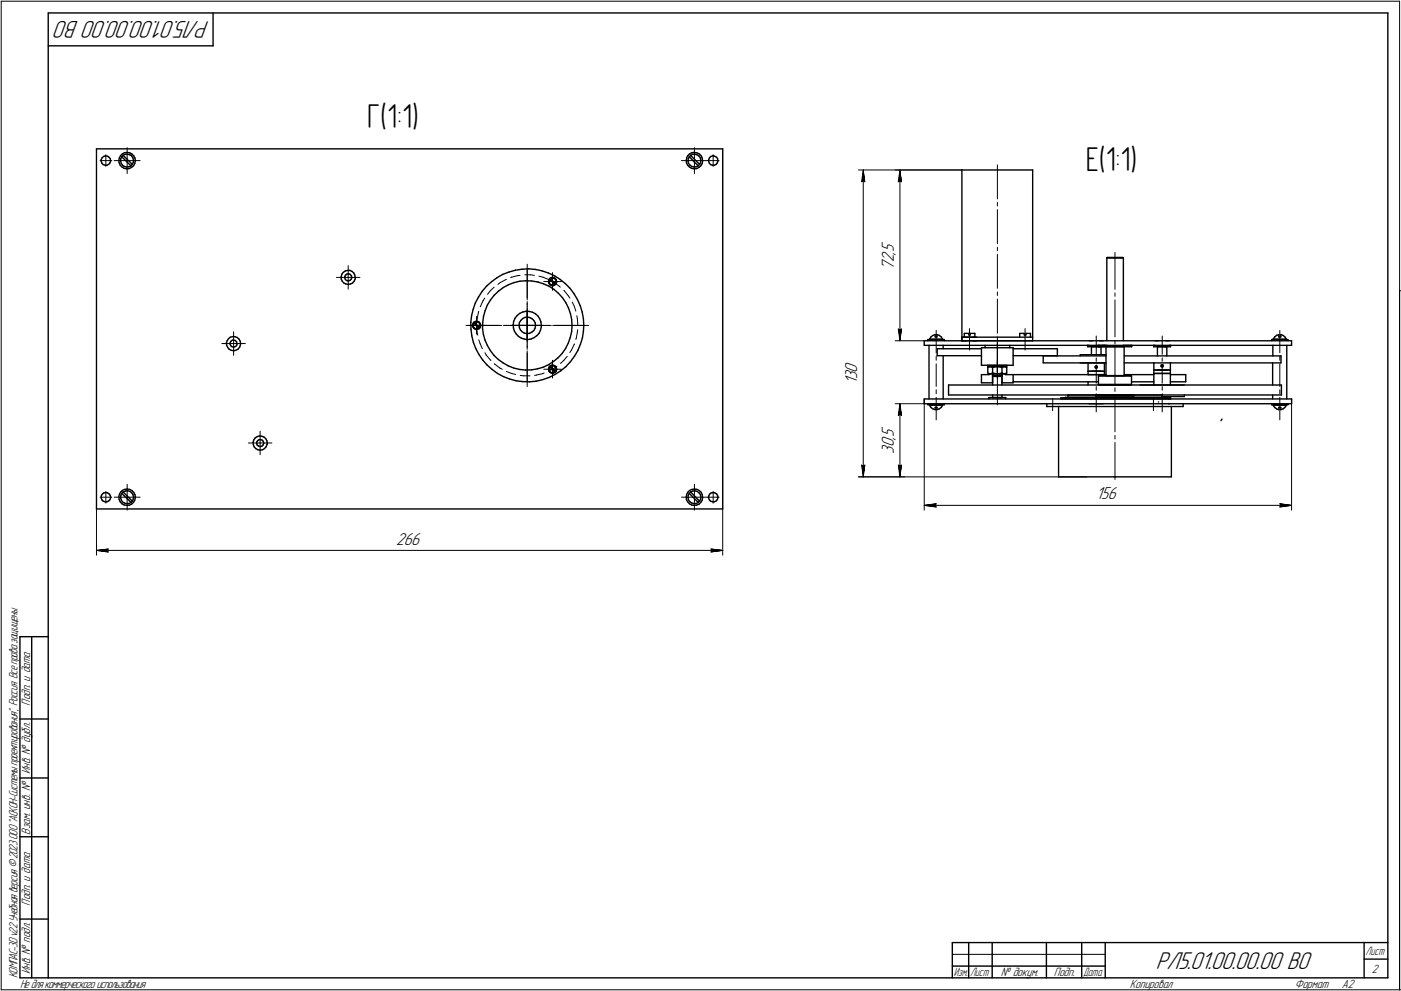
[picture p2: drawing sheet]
<svg xmlns="http://www.w3.org/2000/svg" width="595mm" height="421mm" viewBox="0 0 595 421" stroke-linecap="round" stroke-linejoin="round" font-family="sans-serif">
<defs><g id="words">
<g font-size="14.6">
<text x="156" y="54.2">Г(1:1)</text>
<text x="461.2" y="72.6">Е(1:1)</text>
</g>
<g font-size="10.9">
<text x="89" y="9" transform="rotate(-180 89 9)">РЛ5.01.00.00.00 В0</text>
<text x="491" y="411.5">РЛ5.01.00.00.00 В0</text>
</g>
<g font-size="7.8">
<text x="379.7" y="107.1" transform="rotate(-90 379.7 107.1)">5</text>
<text x="379.7" y="111.3" transform="rotate(-90 379.7 111.3)">2</text>
<text x="379.7" y="108.2" transform="rotate(-90 379.7 108.2)">,</text>
<text x="379.7" y="114.5" transform="rotate(-90 379.7 114.5)">7</text>
<text x="364.1" y="161.1" transform="rotate(-90 364.1 161.1)">3</text>
<text x="364.1" y="158.3" transform="rotate(-90 364.1 158.3)">0</text>
<text x="364.1" y="163.2" transform="rotate(-90 364.1 163.2)">1</text>
<text x="379.7" y="185.9" transform="rotate(-90 379.7 185.9)">5</text>
<text x="379.7" y="190.1" transform="rotate(-90 379.7 190.1)">0</text>
<text x="379.7" y="186.9" transform="rotate(-90 379.7 186.9)">,</text>
<text x="379.7" y="192.9" transform="rotate(-90 379.7 192.9)">3</text>
<text x="465.7" y="212.2">156</text>
<text x="168.3" y="231.4">266</text>
</g>
<g font-size="5.4">
<text x="12.8" y="299.7" transform="rotate(-90 12.8 299.7)">Подп. и дата</text>
<text x="12.8" y="328.8" transform="rotate(-90 12.8 328.8)">Инв. ! дубл.</text>
<text x="12.8" y="354.6" transform="rotate(-90 12.8 354.6)">Взам. инв. !</text>
<text x="12.8" y="384.7" transform="rotate(-90 12.8 384.7)">Подп. и дата</text>
<text x="12.8" y="413.8" transform="rotate(-90 12.8 413.8)">Инв. ! подл.</text>
<text x="582.8" y="413.3">2</text>
<text x="7.5" y="415.5" transform="rotate(-90 7.5 415.5)">КОМПАС-3Dv22Учебнаяверсия©2023ООО&quot;АСКОН-Системыпроектирования&quot;, Россия. Всеправазащищены.</text>
<text x="8.5" y="419.8">Недлякоммерческогоиспользования</text>
<text x="425.2" y="414.8">! докум.</text>
<text x="447.6" y="414.8">Подп.</text>
<text x="480" y="419.8">Копировал</text>
<text x="550" y="419.8">Формат</text>
<text x="570" y="419.8">A2</text>
</g>
<g font-size="5.3">
<text x="580.1" y="405.8">Лист</text>
<text x="405.1" y="414.8">Изм.</text>
<text x="412.1" y="414.8">Лист</text>
<text x="460.1" y="414.8">Дата</text>
</g>
</g></defs>
<g fill="none" stroke="#000" stroke-width=".59">
<path d="M20.5 5.5v410zM20.5 5.5h569zM20.5 19.5h70zM90.5 5.5v14zM589.5 5.5v410zM41 63.2h266zM41 63.2v153zM43 67.7v.9zM43 68.6l.3 .7zM43.3 69.3l.6 .6zM43.4 67l.6-.5zM43.4 67l-.4 .7z"/>
<path d="M43.9 69.9l.7 .3zM44 66.5l.8-.3zM44.6 70.2h.9zM44.8 66.2l.8 .2zM45.5 70.2l.6-.4zM45.6 66.4l.7 .4zM46.3 66.8l.5 .6zM46.7 69.2l-.6 .6zM46.8 67.4l.2 .8zM47 68.4l-.3 .8zM47 68.4h.1M50.5 68.2l.1 1z"/>
<path d="M50.6 69.2l.5 1zM50.7 67.1l-.2 1.1zM51.1 70.2l.7 .8zM51.2 66.1l-.5 1zM51.2 68.4l.3 .9zM51.3 67.5l-.1 .9zM51.5 69.3l.5 .8zM51.7 66.6l3.9 3.8zM51.7 66.6l.6-.6zM51.7 66.6l-.4 .9zM51.8 71l.9 .5zM52 65.4l.9-.5z"/>
<path d="M52 65.4l-.8 .7zM52 70.1l.7 .6zM52.3 66l3.9 3.8zM52.4 66l.9-.5zM52.4 66h.1M52.7 71.5l1.1 .2zM52.7 70.7l1 .3zM52.9 64.9l1.1-.1zM53.3 65.5h1zM53.7 71l1-.1zM53.8 71.7l1.1-.1zM54 64.8l1.1 .1z"/>
<path d="M54.3 65.5l.9 .3zM54.7 70.9l.8-.4zM54.9 71.6l1-.5zM55.1 64.9l.9 .5zM55.2 65.8l.8 .5zM55.5 70.5h.1M55.9 71.1l.8-.7zM56 66.3l.5 .8zM56 65.4l.8 .8zM56.2 69.8l-.6 .6zM56.5 67.1l.2 1zM56.6 69l-.4 .8z"/>
<path d="M56.7 68.1l-.1 .9zM56.8 66.2l.5 .9zM57.2 69.5l-.5 .9zM57.3 67.1l.2 1.1zM57.5 68.4l-.3 1.1zM57.5 68.4h.1M291.5 68.2l.1 1zM291.6 69.2l.5 1zM291.7 67.1l-.2 1.1zM292.1 70.2l.8 .8zM292.2 66.1l-.5 1zM292.3 68.4l.1 .9z"/>
<path d="M292.4 67.5l-.1 .9zM292.4 69.3l.6 .8zM292.8 66.6l3.8 3.8zM292.8 66.6l.6-.6zM292.8 66.6l-.4 .9zM292.9 71l.9 .5zM292.9 65.4l1.1-.5zM292.9 65.4l-.7 .7zM293 70.1l.8 .6zM293.4 66l3.8 3.8zM293.5 66l.8-.5zM293.5 66h.1"/>
<path d="M293.8 71.5l1 .2zM293.8 70.7l.9 .3zM294 64.9l1.1-.1zM294.3 65.5h.9zM294.7 71l1-.1zM294.8 71.7l1.1-.1zM295.1 64.8l1 .1zM295.2 65.5l1 .3zM295.7 70.9l.8-.4zM295.9 71.6l1-.5zM296.1 64.9l1 .5zM296.2 65.8l.7 .5z"/>
<path d="M296.5 70.5h.1M296.9 71.1l.8-.7zM296.9 66.3l.6 .8zM297.1 65.4l.8 .8zM297.2 69.8l-.6 .6zM297.5 67.1l.2 1zM297.6 69l-.4 .8zM297.7 68.1l-.1 .9zM297.9 66.2l.4 .9zM298.3 67.1l.1 1.1zM298.3 69.5l-.6 .9zM298.4 68.4l-.1 1.1z"/>
<path d="M298.4 68.4h.1M301 68.6l.3 .7zM301.1 67.7l-.1 .9zM301.3 69.3l.5 .6zM301.4 67l.6-.5zM301.4 67l-.3 .7zM301.8 69.9l.8 .3zM302 66.5l.9-.3zM302.6 70.2h.8zM302.9 66.2l.7 .2zM303.4 70.2l.8-.4zM303.6 66.4l.8 .4z"/>
<path d="M304.4 66.8l.4 .6zM304.7 69.2l-.5 .6zM304.8 67.4l.2 .8zM305 68.4l-.3 .8zM305 68.4h.1M307 63.2v153zM408.6 72.2h30.1zM408.6 72.2v72.6zM438.7 72.2v72.6zM144.9 117.5v1zM144.9 118.5l.5 1zM145.2 116.5l-.3 1z"/>
<path d="M145.4 119.5l.6 .7zM145.8 115.7l.8-.6zM145.8 115.7l-.6 .8zM146.5 117.4v.7zM146.5 118.1l.2 .7zM146.6 115.1l1-.2zM146.7 118.8l.6 .4zM146.8 116.8l.6-.4zM146.8 116.8l-.3 .6zM147.3 119.2l.7 .2zM147.4 116.4l.8-.1zM147.6 114.9h1z"/>
<path d="M148 119.4l.7-.3zM148.2 116.3l.6 .3zM148.6 114.9l.9 .4zM148.7 119.1l.5-.5zM148.8 116.6l.5 .6zM149.3 117.2l.1 .7zM149.4 118l-.2 .6zM149.4 118h.1M149.5 115.3l.8 .7zM150.3 116l.4 .8zM150.5 119.5l-.7 .7zM150.7 116.8l.2 1.1z"/>
<path d="M150.9 118.5l-.4 1zM150.9 117.9v.6zM208.8 119.7l2.3-1.7zM211.1 118l2.4-1.4zM213.5 116.6l2.7-1zM216.2 115.6l2.7-.8zM218.9 114.8l2.8-.4zM220.9 119.5l2.5-.2zM221.7 114.4l2.9-.2zM223.4 119.3l2.5 .1zM224.6 114.2l2.8 .3zM225.9 119.4l2.5 .4z"/>
<path d="M227.4 114.5l2.8 .6zM228.4 119.8l2.4 .8zM230.2 115.1l2.7 .9zM232.9 116l2.6 1.2zM233 119.5l.1 .8zM233.2 118.8l-.2 .7zM233.3 119.4v.7zM233.5 118.7l.3-.3zM233.5 118.7l2.1 2.1zM233.5 118.7l-.2 .7zM233.7 118.2l.7-.3zM233.7 118.2l-.5 .6z"/>
<path d="M233.8 118.4l2.2 2.2zM233.8 118.4l.7-.3zM233.8 118.4h.1M234.4 117.9h.8zM234.5 118.1l.7 .1zM235.2 117.9l.7 .4zM235.2 118.2l.6 .3zM235.5 117.2l2.4 1.5zM235.8 118.5l.4 .7zM235.9 118.3l.4 .6zM236.2 119.9l-.2 .7zM236.2 119.2v.7z"/>
<path d="M236.3 118.9l.2 .7zM236.5 119.9l-.3 .7zM236.5 119.6v.3zM237.9 118.7l2.2 1.8zM470.2 109.6h7zM470.2 109.6v35.2zM470.3 109.4l-.1 .2zM470.3 109.4h6.6zM476.9 109.4l.3 .2zM477.2 109.6v35.2zM146 120.2l.9 .4zM146.9 120.6l1 .2z"/>
<path d="M147.9 120.8l1-.2zM148.9 120.6l.9-.4zM200 137l.1 2.9zM200.1 139.9l.3 2.8zM200.3 134.1l-.3 2.9zM200.7 138.1l.1 .8zM200.8 138.9l.5 .6zM200.9 137.4l-.2 .7zM201 131.4l-.7 2.7zM201 138v.7zM201 138.7l.4 .6zM201.3 139.5l.6 .5z"/>
<path d="M201.3 137.3l.3-.2zM201.3 137.3l2.1 2.1zM201.3 137.3l-.3 .7zM201.4 136.8l.8-.3zM201.4 136.8l-.5 .6zM201.4 139.3l.6 .4zM201.6 137.1l2.1 2.1zM201.6 137l.7-.3zM201.6 137h.1M201.9 128.7l-.9 2.7zM201.9 140h.8zM202 139.7l.7 .1z"/>
<path d="M202.2 136.5l.7 .1zM202.3 136.7l.6 .1zM202.7 140l.8-.3zM202.7 139.8l.7-.4zM202.9 136.6l.7 .3zM202.9 136.8l.6 .4zM203.3 126.2l-1.4 2.5zM203.4 139.4l.3-.2zM203.5 139.7l.5-.5zM203.5 137.2l.5 .6zM203.6 136.9l.4 .6zM204 138.5l-.3 .7z"/>
<path d="M204 137.8v.7zM204 137.5l.2 .8zM204.2 138.4l-.2 .8zM204.2 138.4h.1M204.8 123.8l-1.5 2.4zM205 139.4l.3 2.6zM205.1 136.9l-.1 2.5zM205.4 134.4l-.3 2.5zM206.1 132l-.7 2.4zM206.7 121.6l2.1-1.9zM206.7 121.6l-1.9 2.2zM207 129.6l-.9 2.4z"/>
<path d="M208.4 127.4l-1.4 2.2zM209.9 125.5l1.9-1.8zM209.9 125.5l-1.5 1.9zM211.8 123.7l2-1.5zM213.8 122.2l2.2-1.2zM216 121l2.4-.9zM218 137.9l.1 1.5zM218.1 139.4l.4 1.3zM218.2 136.6l-.2 1.3zM218.4 120.1l2.5-.6zM218.8 135.2l-.6 1.4zM219.6 134.1l1.1-.9z"/>
<path d="M219.6 134.1l-.8 1.1zM220.5 138.2l.1 1zM220.6 137.1l-.1 1.1zM220.6 139.2l.5 1zM220.7 133.2l1.3-.6zM221.2 136.1l.8-.7zM221.2 136.1l-.6 1zM222 135.4l.9-.5zM222 132.6l1.4-.4zM222.9 134.9l1.1-.2zM223.4 132.2l1.5 .1zM224 134.7l1.1 .3z"/>
<path d="M224.9 132.3l1.3 .4zM225.1 135l1 .5zM226.1 135.5l.7 .7zM226.2 132.7l1.3 .6zM226.8 136.2l.5 1zM227.2 139.5l-.5 1zM227.3 137.2l.2 1.1zM227.5 138.4l-.3 1.1zM227.5 138.4h.1M227.5 133.3l1 1zM228.5 134.3l.8 1.2zM229.3 135.5l.5 1.3z"/>
<path d="M229.8 136.8l.2 1.5zM230 138.9l-.4 1.3zM230 138.3v.6zM230.8 120.6l2.4 1zM233.1 120.3l.4 .6zM233.2 121.6l2.1 1.3zM233.3 120.1l.3 .5zM233.5 120.9l.7 .4zM233.6 120.6l.7 .5zM234.2 121.3l.7 .1zM234.3 121.1l.6 .1zM234.9 121.4l.7-.3z"/>
<path d="M234.9 121.2l.7-.3zM235.3 122.9l1.9 1.7zM235.6 121.1l.6-.5zM235.6 120.8l.4-.2zM235.6 120.9h.1M237.2 124.6l1.7 1.9zM238.9 126.5l1.5 2.1zM240.1 120.5l2 2zM240.4 128.6l1.1 2.2zM241.5 130.8l.8 2.5zM242.1 122.5l1.7 2.3zM242.3 133.3l.5 2.4z"/>
<path d="M242.8 135.7l.2 2.6zM243 138.3l-.2 2.6zM243 138.3h.1M243.8 124.8l1.5 2.5zM245.3 127.3l1.2 2.6zM246.5 129.9l.8 2.7zM247.3 132.6l.5 2.8zM247.8 135.4l.2 2.9zM248 138.3l-.2 2.5zM96.2 145.6l.1 1zM96.3 146.6l.4 1zM96.5 144.7l-.3 .9z"/>
<path d="M96.7 147.6l.6 .7zM97.1 143.8l.8-.5zM97.1 143.8l-.6 .9zM97.3 148.3l.9 .5zM97.7 146.2l.3 .7zM97.8 145.5l-.1 .7zM97.9 143.3l1-.3zM98 146.9l.6 .4zM98.1 144.9l.6-.4zM98.1 144.9l-.3 .6zM98.2 148.8l1 .2zM98.6 147.3l.7 .2z"/>
<path d="M98.7 144.5h.7zM98.9 143l1 .1zM99.2 149l1-.2zM99.3 147.5l.7-.3zM99.4 144.5l.7 .3zM99.9 143.1l.9 .3zM100 147.2l.5-.4zM100.1 144.8l.4 .5zM100.2 148.8l.9-.5zM100.5 145.3l.2 .7zM100.7 146.1l-.2 .7zM100.7 146.1h.1"/>
<path d="M100.8 143.4l.7 .7zM101.5 144.1l.5 .8zM101.8 147.6l-.7 .7zM102 144.9l.2 1.1zM102.1 146.6l-.3 1zM102.2 146l-.1 .6zM200.4 142.7l.7 2.8zM201.1 145.5l1 2.6zM202.1 148.1l1.4 2.5zM203.5 150.6l1.6 2.4zM205.1 153l1.8 2.1zM205.3 142l.7 2.4z"/>
<path d="M206 144.4l1 2.3zM206.9 155.1l2.1 1.9zM207 146.7l1.3 2.2zM208.3 148.9l1.5 2.1zM209 157l2.3 1.7zM209.8 151l1.9 1.7zM211.3 158.7l2.6 1.3zM211.7 152.7l2 1.5zM213.7 154.2l2.2 1.2zM215.9 155.4l2.4 1zM218.3 156.4l2.4 .6zM218.5 140.7l.8 1.2z"/>
<path d="M219.3 141.9l.9 1zM220.2 142.9l1.3 .8zM220.7 157l2.6 .2zM221.1 140.2l.7 .8zM221.5 143.7l1.3 .4zM221.8 141l1 .6zM222.8 141.6l1.1 .1zM222.8 144.1l1.4 .2zM223.3 157.2l2.5-.1zM223.9 141.7l1-.1zM224.2 144.3l1.4-.3zM224.9 141.6l1-.5z"/>
<path d="M225.6 144l1.3-.6zM225.8 157.1l2.5-.4zM225.9 141.1l.8-.6zM226.9 143.4l1.2-.8zM228.3 156.7l2.4-.7zM229 141.6l-.9 1zM229.6 140.2l-.6 1.4zM230.7 156l2.3-1.1zM233 154.9l2.1-1.3zM233 156.7l.1 .8zM233.1 157.5l.4 .7zM233.2 156l-.2 .7z"/>
<path d="M233.3 156.6v.7zM233.3 157.3l.3 .6zM233.5 158.2l.7 .3zM233.5 156l2.1 2.1zM233.5 156l-.2 .6zM233.6 157.9l.7 .4zM233.7 155.4l.7-.3zM233.7 155.4l-.5 .6zM233.8 155.6l-.3 .4zM233.8 155.6l2.2 2.2zM233.8 155.6h.1M233.8 155.6l.7-.2z"/>
<path d="M234.2 158.5l.7 .1zM234.3 158.3h.6zM234.4 155.1l.8 .1zM234.5 155.4h.7zM234.9 158.6l.7-.3zM234.9 158.3l.7-.2zM235.1 153.6l2-1.6zM235.2 155.2l.7 .3zM235.2 155.4l.6 .4zM235.6 158.3l.6-.5zM235.6 158.1l.4-.3zM235.8 159.1l2.4-1.5z"/>
<path d="M235.8 155.8l.4 .7zM235.9 155.5l.4 .6zM236.2 157.1l-.2 .7zM236.2 156.5v.6zM236.3 156.1l.2 .8zM236.5 157.1l-.3 .7zM236.5 157.1h.1M238.2 157.6l2.2-1.8zM238.8 150.1l-1.7 1.9zM240.3 148l-1.5 2.1zM241.4 145.8l-1.1 2.2zM242.2 143.4l-.8 2.4z"/>
<path d="M242.3 153.7l-1.9 2.1zM242.8 140.9l-.6 2.5zM244 151.4l-1.7 2.3zM245.4 148.9l-1.4 2.5zM246.5 146.3l-1.1 2.6zM247.4 143.6l-.9 2.7zM247.8 140.8l-.4 2.8zM392.6 144.8v1.9zM392.6 144.8h156zM392.6 146.7h156zM394.1 144.3v.5zM394.1 144.3h7.1z"/>
<path d="M394.6 146.7v22.8zM394.9 144.1h.1M394.9 144.1h5.5zM394.9 144.3h5.5zM395 143.9h.1M395.5 143.1l.8-.6zM395.5 143.1l-.5 .8zM396.3 142.5l1-.3zM397.3 142.2v1zM397.3 143.2h.7zM398 142.2v1zM398 142.2l.9 .3z"/>
<path d="M398.1 148.2v2.9zM398.1 148.2h18.8zM398.1 151.1h18.8zM398.9 142.5l.9 .6zM399.8 143.1l.5 .8zM400.3 143.9h.1M400.4 144.1h.1M400.6 146.7v1.5zM400.6 151.1v18.4zM401.2 144.3v.5zM408.6 144.8h30.1zM408.6 143.3h30.1z"/>
<path d="M408.6 144.8h1.8zM408.6 143.3v1.5zM408.6 143.3h1.8zM409.6 143.3h4.5zM409.6 141.6v1.7zM409.6 141.6h2zM411.6 141.6v.7zM411.6 142.3h.6zM412.2 141.6h1.9zM412.2 141.6v.7zM413.5 143.3h.1M413.3 144.8h1.6z"/>
<path d="M413.5 143.3h1.4zM414.1 141.6v1.7zM416.9 159.2v3.4zM416.9 159.2h3.2zM416.9 147.7h13.5zM416.9 147.7v7.5zM416.9 155.2h13.5zM418.4 146.7v1zM419.6 155.2h8.1zM419.6 155.7h8.1zM419.6 155.2v.5zM419.6 156.1l.7-.4z"/>
<path d="M419.6 158.5l.7 .3zM419.6 156.1v2.4zM419.9 155.9l.7-.2zM419.9 158.7l.7 .1zM420.1 158.7v.5zM420.1 155.7h1.5zM420.1 155.8h.1M420.1 155.7h7zM420.3 155.7h3.4zM420.3 158.8h3.4zM420.6 155.7l.7 .2zM420.6 158.8l.7-.1z"/>
<path d="M421.3 155.9l.3 .2zM421.3 158.7l.3-.2zM421.6 158.5v4.1zM421.6 159.6h4zM421.6 156.1l.7-.2zM421.6 158.5l.7 .2zM421.6 156.1v2.4zM421.6 159.6l.5 .3zM421.6 158.8v.8zM421.6 158.8h4zM421.6 158.5v5.1zM422.1 159.9h3.2z"/>
<path d="M422.3 155.9l1.4-.2zM422.3 158.7l1.4 .1zM423.7 155.7h3.3zM423.7 155.7l1.2 .2zM423.7 158.8l1.2-.1zM423.7 158.8h3.3zM424.9 155.9l.7 .2zM424.9 158.7l.7-.2zM425.6 155.7h1.5zM425.6 158.8v3.8zM425.6 156.1l.4-.2zM425.6 156.1v2.4z"/>
<path d="M425.6 158.5l.4 .2zM425.6 158.8v.8zM425.6 159.6l-.3 .3zM425.6 158.8v4.8zM426 155.9l.6-.2zM426 158.7l.6 .1zM426.6 155.7l.7 .2zM426.6 158.8l.7-.1zM427 155.7l.7 .4zM427 158.8l.7-.3zM427.1 159.2h3.3zM427.1 158.7v.5z"/>
<path d="M427.1 155.8h.1M427.7 155.2v.5zM427.7 156.1v2.4zM428.9 146.7v1zM430.4 159.2h33.2zM430.4 148.2h18.8zM430.4 151.1h18.8zM430.4 159.2v3.4zM430.4 147.7v7.5zM433.2 141.6v1.7zM433.2 141.6h1.9zM435.1 141.6v.7z"/>
<path d="M435.1 142.3h.7zM435.8 141.6h1.9zM435.8 141.6v.7zM437.7 141.6v1.7zM443.1 151.2v3zM443.1 154.2h26.7zM443.1 151.2h26.7zM449.2 148.2v2.9zM458.9 150.7h10.9zM458.9 150.7v.5zM458.9 154.2h10.9zM462 147.3h2.1z"/>
<path d="M462 146.7v.6zM462 146.7h.6zM462.2 157.7h6.9zM462.2 159.2h6.9zM462.2 157.7v1.5zM462.2 154.2v3.5zM462.6 144.8h1.5zM463.6 159.2h4.1zM463.6 157.7h4.1zM463.6 147.3h4.1zM463.6 147.3v3.4zM464.1 147.3h3z"/>
<path d="M465.2 156l.1 .3zM465.3 155.6l.4-.2zM465.3 155.6l-.1 .4zM465.3 156.3l.4 .2zM465.7 155.4l.3 .2zM465.7 156.5l.3-.2zM466 155.6l.2 .4zM466.2 156l-.2 .3zM466.5 147.3h3.7zM466.5 146.7v.6zM466.5 146.7h.6zM466.6 159.8v3.6z"/>
<path d="M466.6 159.8l.3-.2zM466.6 159.8h14.1zM466.9 159.6h13.5zM467.1 147.3h2.1zM467.1 144.8h1.5zM467.1 146.7h3.1zM467.7 159.2h2.1zM467.7 147.3v3.4zM468.6 146.7h.6zM469.1 157.7v1.5zM469.1 154.2v3.5zM469.8 147.3h7.7z"/>
<path d="M469.8 159.6h7.7zM469.8 147.3v12.3zM470.2 147.3h7zM477.2 147.3h3.5zM477.2 146.7h2.9zM477.5 151.2h66.7zM477.5 154.2h12.6zM477.5 159.2h12.6zM477.5 147.3v12.3zM480.1 146.7h.6zM480.4 159.6l.3 .2zM480.7 159.8v3.6z"/>
<path d="M480.7 146.7v.6zM490.1 147.3h2.1zM490.1 146.7v.6zM490.1 146.7h.5zM490.1 154.2v3zM490.1 157.2h7.1zM490.1 158.7h7.1zM490.1 157.2v1.5zM490.1 158.7v4.9zM490.1 154.2h7.1zM490.6 144.8h1.6zM491.7 147.3v3.9z"/>
<path d="M491.7 147.3h3.9zM491.7 157.2h3.9zM492.2 147.3h2.9zM493.2 155.4l.1 .4zM493.3 155.1l.4-.2zM493.3 155.1l-.1 .3zM493.3 155.8l.4 .2zM493.7 154.9l.3 .2zM493.7 156l.3-.2zM494 155.1l.1 .3zM494.1 155.4l-.1 .4zM495.1 147.3h2.1z"/>
<path d="M495.1 144.8h1.6zM495.6 147.3v3.9zM496.7 146.7h.5zM497.2 154.2h47zM497.2 154.2v3zM497.2 157.2v1.5zM497.2 158.7v4.9zM497.2 159.2h6.5zM497.2 146.7v.6zM503.7 159.2v3zM540.2 144.3v.5zM540.2 144.3h6.9z"/>
<path d="M540.6 154.2v9.4zM540.7 146.7v4.5zM540.9 144.1h.1M540.9 144.1h5.5zM540.9 144.3h5.5zM540.9 143.9h.1M541.5 143.1l.8-.6zM541.5 143.1l-.6 .8zM542.3 142.5l.9-.3zM543.2 142.2v1zM543.2 143.2h.9zM544.1 142.2v1z"/>
<path d="M544.1 142.2l.9 .3zM544.2 151.2v3zM545 142.5l.8 .6zM545.8 143.1l.5 .8zM546.3 143.9h.1M546.4 144.1h.1M546.6 146.7v22.8zM547.1 144.3v.5zM548.6 144.8v1.9zM213.9 160l2.6 1zM216.5 161l2.8 .8zM219.3 161.8l2.8 .3z"/>
<path d="M222.1 162.1l2.9 .1zM225 162.2l2.8-.2zM227.8 162l2.7-.7zM230.5 161.3l2.8-.9zM233.3 160.4l2.5-1.3zM392.6 171.5h156zM392.6 169.5h156zM392.6 169.5v2zM394.1 171.5v.5zM394.1 172h7.1zM394.9 172.1h.1M394.9 172.1h5.5z"/>
<path d="M394.9 172h5.5zM394.9 172.1l.1 .3zM395 172.4l.5 .7zM395.5 173.1l.8 .6zM396.3 173.7l1 .4zM397.3 173.1v1zM397.3 173.1h.7zM398 173.1v1zM398 174.1l.9-.4zM398.9 173.7l.9-.6zM400.3 172.4l-.5 .7zM400.4 172.1h.1"/>
<path d="M400.4 172.1l-.1 .3zM401.2 171.5v.5zM402.9 167.8h76.7zM402.9 163.6v4.2zM402.9 163.6h76.7zM416.9 162.6h4.7zM420 168.9h2.1zM420 168.9v.6zM421.6 167.8v1.1zM421.6 168.9h4zM422.1 168.9h3zM425.1 168.9h2.1z"/>
<path d="M425.6 162.6h4.8zM425.6 167.8v1.1zM427.2 168.9v.6zM430.4 162.2h31.8zM444.7 172.7h5zM444.7 171.5v1.2zM449.7 172.7v29.9zM449.7 172.7h47.9zM450.7 169h45.9zM450.7 169.5h45.9zM450.7 169v.5zM452.5 169h.1"/>
<path d="M452.5 168.8h42zM453.6 168.8h40zM453.6 167.8h40zM453.6 167.8v1zM462.2 162.2v1.4zM462.2 162.2h4.4zM462.6 171.5h6zM465.6 167.8h16zM465.6 168.3h16zM465.6 167.8v.5zM466.6 163.4l.3 .2zM466.6 163.3h14.1z"/>
<path d="M466.9 163.6h13.5zM467.6 163.6h12zM479.6 167.8h64.7zM479.6 163.6h64.7zM480.4 163.6l.3-.2zM480.7 162.2h9.4zM481.6 167.8v.5zM484.2 163.6h5.9zM490.1 163.6h7.1zM492.2 170.8h.1M493.6 168.5h9.5zM493.6 167.8v1z"/>
<path d="M494.5 168.9h.6zM494.5 168.9h1.1zM494.5 168.8h.1M495.1 168.9h2.1zM495.6 168.5v.4zM495.6 169h1zM496.6 171.5h.1M496.6 171.4h.1M496.6 169v.5zM496.7 169.5h.5zM497.2 163.6h5.9zM497.2 162.2h6.5z"/>
<path d="M497.2 168.9v.6zM497.6 172.7h5zM497.6 172.7v29.9zM502.6 171.5v1.2zM503.1 167.8v.7zM519.1 178.1l-.4 .6zM540.2 171.5v.5zM540.2 172h6.9zM540.6 167.8v1.7zM540.9 172.1h.1M540.9 172.1h5.5zM540.9 172h5.5z"/>
<path d="M540.9 172.1v.3zM540.9 172.4l.6 .7zM541.5 173.1l.8 .6zM542.3 173.7l.9 .4zM543.2 173.1v1zM543.2 173.1h.9zM544.1 173.1v1zM544.1 174.1l.9-.4zM544.3 163.6v4.2zM545 173.7l.8-.6zM546.3 172.4l-.5 .7zM546.4 172.1h.1"/>
<path d="M546.4 172.1l-.1 .3zM547.1 171.5v.5zM548.6 169.5v2zM107.5 187.9l.1 1zM107.6 188.9l.3 .9zM107.8 186.9l-.3 1zM107.9 189.8l.7 .8zM108.4 186.1l.8-.6zM108.4 186.1l-.6 .8zM108.6 190.6l1 .5zM109.1 187.8v.8zM109.1 188.6l.2 .5z"/>
<path d="M109.2 185.5l1-.2zM109.3 189.1l.6 .5zM109.5 187.2l.6-.4zM109.5 187.2l-.4 .6zM109.6 191.1l.9 .2zM109.9 189.6l.7 .1zM110.1 186.8h.6zM110.2 185.3h1zM110.5 191.3l1-.2zM110.6 189.7l.7-.1zM110.7 186.8l.7 .2zM111.2 185.3l.9 .4z"/>
<path d="M111.3 189.6l.5-.5zM111.4 187l.4 .5zM111.5 191.1l.9-.5zM111.8 187.5l.2 .7zM112 188.4l-.2 .7zM112 188.4h.1M112.1 185.7l.8 .7zM112.9 186.4l.5 .9zM113 189.8l-.6 .8zM113.4 187.3l.1 .9zM113.5 188.9l-.5 .9zM113.5 188.2v.7z"/>
<path d="M41 216.2h266zM43 210.7v.9zM43 211.6l.3 .7zM43.3 212.3l.6 .6zM43.4 210l.6-.5zM43.4 210l-.4 .7zM43.9 212.9l.7 .3zM44 209.5l.8-.2zM44.6 213.2h.9zM44.8 209.3l.8 .1zM45.5 213.2l.6-.3zM45.6 209.4l.7 .4z"/>
<path d="M46.1 212.9l.6-.6zM46.3 209.8l.5 .7zM46.8 210.5l.2 .7zM47 211.4l-.3 .9zM47 211.4h.1M50.5 211.2l.1 1.1zM50.6 212.3l.5 .9zM50.7 210.1l-.2 1.1zM51.1 213.2l.7 .8zM51.2 209.1l-.5 1zM51.2 211.4l.3 .9zM51.3 210.5l-.1 .9z"/>
<path d="M51.5 212.3l.5 .9zM51.7 209.6l3.9 3.8zM51.7 209.6l.6-.6zM51.7 209.6l-.4 .9zM51.8 214l.9 .5zM52 208.4l.9-.5zM52 208.4l-.8 .7zM52 213.2l.7 .5zM52.3 209l3.9 3.9zM52.4 209l.9-.4zM52.4 209h.1M52.7 214.5l1.1 .2z"/>
<path d="M52.7 213.7l1 .3zM52.9 207.9l1.1-.1zM53.3 208.6l1-.1zM53.7 214h1zM53.8 214.7l1.1-.1zM54 207.8l1.1 .1zM54.3 208.5l.9 .3zM54.7 214l.8-.5zM54.9 214.6l1-.4zM55.1 207.9l.9 .5zM55.2 208.8l.8 .6zM55.5 213.5h.1"/>
<path d="M55.6 213.4l.6-.5zM55.9 214.2l.8-.8zM56 209.4l.5 .7zM56 208.4l.8 .8zM56.5 210.1l.2 1zM56.6 212l-.4 .9zM56.7 211.1l-.1 .9zM56.8 209.2l.5 .9zM57.2 212.5l-.5 .9zM57.3 210.1l.2 1.1zM57.5 211.4l-.3 1.1zM57.5 211.4h.1"/>
<path d="M291.5 211.2l.1 1.1zM291.6 212.3l.5 .9zM291.7 210.1l-.2 1.1zM292.1 213.2l.8 .8zM292.2 209.1l-.5 1zM292.3 211.4l.1 .9zM292.4 210.5l-.1 .9zM292.4 212.3l.6 .9zM292.8 209.6l3.8 3.8zM292.8 209.6l.6-.6zM292.8 209.6l-.4 .9zM292.9 214l.9 .5z"/>
<path d="M292.9 208.4l1.1-.5zM292.9 208.4l-.7 .7zM293 213.2l.8 .5zM293.4 209l3.8 3.9zM293.5 209l.8-.4zM293.5 209h.1M293.8 214.5l1 .2zM293.8 213.7l.9 .3zM294 207.9l1.1-.1zM294.3 208.6l.9-.1zM294.7 214h1zM294.8 214.7l1.1-.1z"/>
<path d="M295.1 207.8l1 .1zM295.2 208.5l1 .3zM295.7 214l.8-.5zM295.9 214.6l1-.4zM296.1 207.9l1 .5zM296.2 208.8l.7 .6zM296.5 213.5h.1M296.6 213.4l.6-.5zM296.9 209.4l.6 .7zM297.1 208.4l.8 .8zM297.5 210.1l.2 1zM297.6 212l-.4 .9z"/>
<path d="M297.7 213.4l-.8 .8zM297.7 211.1l-.1 .9zM297.9 209.2l.4 .9zM298.3 210.1l.1 1.1zM298.3 212.5l-.6 .9zM298.4 211.4l-.1 1.1zM298.4 211.4h.1M301 211.6l.3 .7zM301.1 210.7l-.1 .9zM301.3 212.3l.5 .6zM301.4 210l.6-.5zM301.4 210l-.3 .7z"/>
<path d="M301.8 212.9l.8 .3zM302 209.5l.9-.2zM302.6 213.2h.8zM302.9 209.3l.7 .1zM303.4 213.2l.8-.3zM303.6 209.4l.8 .4zM304.4 209.8l.4 .7zM304.7 212.3l-.5 .6zM304.8 210.5l.2 .7zM305 211.4l-.3 .9zM305 211.4h.1M449.7 202.6h23.9z"/>
<path d="M473.6 202.6h24zM8.5 270.5v145zM8.5 270.5h12zM13.5 270.5v145zM8.5 305.5h12zM8.5 330.5h12zM8.5 355.5h12zM8.5 390.5h12zM8.5 415.5h12zM20.5 415.5h569zM404.5 400.5h185zM404.5 400.5v15z"/>
<path d="M404.5 410.5h7zM411.5 400.5v15zM411.5 410.5h10zM421.5 400.5v15zM421.5 410.5h23zM444.5 400.5v15zM444.5 410.5h15zM459.5 400.5v15zM459.5 410.5h10zM469.5 400.5v15zM579.5 400.5v15zM579.5 407.5h10z"/>
</g>
<g fill="none" stroke="#000" stroke-width=".42">
<path d="M.5 .5v420zM.5 .5h594zM594.5 .5v420zM42.5 68.2h5zM45 65.7v5zM48.5 68.2h5.5zM54 68.2h5.5zM54 68.2v5.5zM54 62.7v5.5zM289.5 68.2h5.5zM295 68.2h5.5zM295 68.2v5.5z"/>
<path d="M295 62.7v5.5zM300.5 68.2h5zM302.9 65.7v5zM364.7 72.2h43.9zM366 77.2l.7-.4zM366.7 72.2l.7 5zM366.7 76.8l.7 .4zM366.7 72.2l-.7 5zM366.7 72.2v130.4zM380.2 72.2h28.4zM381.6 77.2l.7-.4zM382.3 72.2l.6 5z"/>
<path d="M382.3 76.8l.6 .4zM382.3 72.2l-.7 5zM382.3 72.2v72.6zM423.7 70v14.5zM423.7 89.1v14.4zM423.7 86v1.5zM142.9 117.9h5zM147.9 117.9h5zM147.9 117.9v5zM147.9 112.9v5zM215.1 118.7h.1M216.9 117.9l.4-.1z"/>
<path d="M217.3 117.8l2.7-.7zM220 117.1l.9-.1zM222.9 116.8h2.5zM223.9 112.3v14.3zM223.9 114.7v12.7zM225.4 116.8l1.6 .2zM228.9 117.3l1.7 .5zM230.6 117.8l2.3 .9zM231 119.6h3.7zM234.7 119.6l.8 .5zM234.7 119.6h3.8zM234.7 119.6v3.8z"/>
<path d="M234.7 115.8v3.8zM423.7 108v14.5zM423.7 105.1v1.4zM473.6 107.3v15.6zM198 138.3h14.3zM198.7 138.3h3.7zM200.5 138.3h12.6zM202.4 138.3h3.8zM202.4 138.3v3.7zM202.4 134.5v3.8zM202.5 138.3l.1 2.6zM202.7 135.5l-.1 .8z"/>
<path d="M203.2 132.8l-.5 2.7zM203.4 132.2l-.2 .6zM204 130.3h.1M205.1 127.8l-1.1 2.5zM205.9 126.7l-.8 1.1zM208.4 123.4l1.5-1.4zM208.4 123.4l-1.3 1.7zM211.5 120.8l1-.7zM212.5 120.1l2.4-1.3zM213.8 138.3h1.5zM214.6 138.3h1.6zM216 138.3h7.9z"/>
<path d="M216.8 138.3h7.1zM217.7 138.3h6.2zM218.4 138.3h5.5zM223.9 138.3h5.5zM223.9 138.3v5.5zM223.9 132.8v5.5zM223.9 138.3h8.1zM223.9 138.3v7.9zM223.9 130.2v8.1zM223.9 138.3h7.2zM223.9 138.3v7.1zM223.9 128.1v1.4z"/>
<path d="M223.9 131.1v7.2zM223.9 138.3h6.4zM223.9 138.3v6.3zM223.9 128.9v1.5zM223.9 131.9v6.4zM231.8 138.3h1.5zM232.7 138.3h1.5zM234.8 138.3h12.7zM235.5 120.1l2.2 1.6zM235.6 138.3h14.4zM237.7 121.7l.3 .3zM239.5 123.4l.2 .1z"/>
<path d="M239.7 123.5l1.7 2.1zM241.4 125.6l.7 1.1zM243.1 128.4l.9 1.9zM244 130.3l.6 1.9zM245 134.1l.3 1.5zM245.3 135.6l.1 2.7zM381.6 139.8l.7 5zM381.6 139.8l.7 .5zM382.9 139.8l-.6 5zM411.8 139.6v9.2zM423.7 127.1v14.5zM423.7 124v1.6z"/>
<path d="M435.4 139.6v9.2zM473.6 124.5v1.4zM473.6 127.4v15.7zM594.5 123.5h.5zM594.5 123.5v297zM94.2 146h5zM99.2 146h5zM99.2 146v5zM99.2 141v5zM202.6 140.9l.3 1.5zM203.4 144.4l.6 1.6zM204 146l.9 2.2z"/>
<path d="M206 149.9l.5 .9zM206.5 150.8l1.8 2.1zM208.3 152.9l.2 .3zM210 154.5l.2 .3zM210.2 154.8l2.1 1.6zM212.3 156.4l1.1 .5zM215.1 157.8l2.2 .9zM217.3 158.7l1.7 .4zM221 159.5l1.5 .2zM222.5 159.7h2.6zM223.9 149.9v14.4zM223.9 146.9v1.5z"/>
<path d="M223.9 149.1v12.6zM223.9 146v1.6zM227.1 159.5l.8-.2zM227.9 159.3l2.6-.6zM230.5 158.7l.6-.2zM231 156.9h3.7zM233 157.7l2.4-1.2zM234.7 156.9h3.8zM234.7 156.9v3.7zM234.7 153.1v3.8zM235.4 156.5l1.2-.9zM238.1 154.4l1.4-1.3z"/>
<path d="M241 151.4l-1.5 1.7zM242.7 148.8l-.6 1zM243.9 146.3l-1.2 2.5zM243.9 146.3h.1M244.8 143.8l-.2 .4zM245.3 141.1l-.5 2.7zM245.4 140.1l-.1 1zM380.2 144.8h12.4zM382.3 140.3l.6-.5zM397.7 140.4v9.5zM397.7 151.4v1.7zM397.7 154.6v9.6z"/>
<path d="M422 158.8v1.1zM423.7 144.4v11.6zM423.7 157.5v1.5zM423.7 145.6v14.9zM423.7 153.2v4.4zM423.7 153.7v7.2zM423.7 146v14.5zM423.7 143.1v1.4zM425.3 158.8v1.1zM465.7 142.7v7.8zM465.7 152.1v1.4zM465.7 155v7.8z"/>
<path d="M473.6 144.6v1.5zM473.6 147.6v15.7zM493.7 142.7v7.8zM493.7 152.1v1.4zM493.7 155v7.8zM543.6 140.4v9.5zM543.6 151.4v1.7zM543.6 154.6v9.6zM380.2 171.5h12.4zM381.6 176.5l.7-.5zM382.3 171.5l.6 5zM382.3 176l.6 .5z"/>
<path d="M382.3 171.5l-.7 5zM382.3 171.5v31.1zM392.6 169.5v47.2zM397.7 165.6v1.7zM397.7 168.8v9.6zM423.7 160.4v11.6zM447.2 169.2l-.1 5.3zM465.7 164.3v1.5zM465.7 167.3v7.7zM473.6 164.8v1.5zM473.6 167.8v15.7zM490 169.2v5.3z"/>
<path d="M493.7 164.3v1.5zM493.7 167.3v7.7zM543.6 165.6v1.7zM543.6 168.8v9.6zM548.6 169.5v47.2zM105.5 188.2h5zM110.5 188.2h5zM110.5 188.2v5zM110.5 183.2v5zM366 197.6l.7 5zM366 197.6l.7 .5zM366.7 198.1l.7-.5z"/>
<path d="M367.4 197.6l-.7 5zM381.6 197.6l.7 5zM381.6 197.6l.7 .5zM382.3 198.1l.6-.5zM382.9 197.6l-.6 5zM473.6 185v1.5zM473.6 188v15.7zM41 216.2v19.7zM42.5 211.2h5zM45 208.8v5zM48.5 211.2h5.5zM54 211.2h5.5z"/>
<path d="M54 211.2v5.5zM54 205.7v5.5zM289.5 211.2h5.5zM295 211.2h5.5zM295 211.2v5.5zM295 205.7v5.5zM300.5 211.2h5zM302.9 208.8v5zM307 216.2v19.7zM364.7 202.6h97zM364.7 202.6h19.6zM392.6 214.7l5.1-.7z"/>
<path d="M392.6 214.7l5.1 .7zM392.6 214.7h156zM397.2 214.7l.5 .7zM397.7 214l-.5 .7zM543.6 215.4l5-.7zM543.6 214l.6 .7zM543.6 214l5 .7zM544.2 214.7l-.6 .7zM41 233.8l5-.5zM41 233.8l5 .7zM41 233.8h266zM45.5 233.8l.5 .7z"/>
<path d="M46 233.3l-.5 .5zM302 234.5l5-.7zM302 233.3l.5 .5zM302 233.3l5 .5zM302.5 233.8l-.5 .7zM404.5 405.5h65zM.5 420.5h594zM594.5 420.5h.5z"/>
</g>
<g fill="#fff" stroke="#fff" stroke-width=".42">
<path d="M156 43h22zM156 43.1h22zM156 43.2h22zM156 43.3h22zM156 43.3h22zM156 43.4h22zM156 43.5h22zM156 43.6h22zM156 43.7h22zM156 43.8h22zM156 43.9h22zM156 43.9h22zM156 44h22zM156 44.1h22zM156 44.2h22zM156 44.3h22zM156 44.4h22zM156 44.4h22zM156 44.5h22zM156 44.6h22zM156 44.7h22zM156 44.8h22zM156 44.9h22zM156 45h22zM156 45h22zM156 45.1h22zM156 45.2h22zM156 45.3h22zM156 45.4h22zM156 45.5h22zM156 45.6h22zM156 45.6h22zM156 45.7h22zM156 45.8h22zM156 45.9h22zM156 46h22zM156 46.1h22zM156 46.1h22zM156 46.2h22zM156 46.3h22zM156 46.4h22zM156 46.5h22zM156 46.6h22zM156 46.7h22zM156 46.7h22zM156 46.8h22zM156 46.9h22zM156 47h22zM156 47.1h22zM156 47.2h22zM156 47.2h22zM156 47.3h22zM156 47.4h22zM156 47.5h22zM156 47.6h22zM156 47.7h22zM156 47.8h22zM156 47.8h22zM156 47.9h22zM156 48h22zM156 48.1h22zM156 48.2h22zM156 48.3h22zM156 48.3h22zM156 48.4h22zM156 48.5h22zM156 48.6h22zM156 48.7h22zM156 48.8h22zM156 48.9h22zM156 48.9h22zM156 49h22zM156 49.1h22zM156 49.2h22zM156 49.3h22zM156 49.4h22zM156 49.4h22zM156 49.5h22zM156 49.6h22zM156 49.7h22zM156 49.8h22zM156 49.9h22zM156 50h22zM156 50h22zM156 50.1h22zM156 50.2h22zM156 50.3h22zM156 50.4h22zM156 50.5h22zM156 50.5h22zM156 50.6h22zM156 50.7h22zM156 50.8h22zM156 50.9h22zM156 51h22zM156 51.1h22zM156 51.1h22zM156 51.2h22zM156 51.3h22zM156 51.4h22zM156 51.5h22zM156 51.6h22zM156 51.6h22zM156 51.7h22zM156 51.8h22zM156 51.9h22zM156 52h22zM156 52.1h22zM156 52.2h22zM156 52.2h22zM156 52.3h22zM156 52.4h22zM156 52.5h22zM156 52.6h22zM156 52.7h22zM156 52.7h22zM156 52.8h22zM156 52.9h22zM156 53h22zM156 53.1h22zM156 53.2h22zM156 53.3h22zM156 53.3h22zM156 53.4h22zM156 53.5h22zM156 53.6h22zM156 53.7h22zM156 53.8h22zM156 53.8h22zM156 53.9h22zM156 54h22zM156 54.1h22zM156 54.2h22zM156 54.3h22zM156 54.4h22zM156 54.4h22zM156 54.5h22zM156 54.6h22zM156 54.7h22zM156 54.8h22zM156 54.9h22zM156 54.9h22zM156 55h22zM156 55.1h22zM156 55.2h22zM156 55.3h22zM156 55.4h22zM156 55.5h22zM156 55.5h22zM156 55.6h22zM156 55.7h22zM156 55.8h22zM156 55.9h22zM156 56h22zM156 56h22zM156 56.1h22zM156 56.2h22zM156 56.3h22zM156 56.4h22zM156 56.5h22zM156 56.6h22zM156 56.6h22zM156 56.7h22zM156 56.8h22zM156 56.9h22zM156 57h22zM156 57.1h22zM156 57.1h22z"/>
<path d="M168.3 225.7h11.4zM168.3 225.8h11.4zM168.3 225.9h11.4zM168.3 226h11.4zM168.3 226.1h11.4zM168.3 226.1h11.4zM168.3 226.2h11.4zM168.3 226.3h11.4zM168.3 226.4h11.4zM168.3 226.5h11.4zM168.3 226.6h11.4zM168.3 226.7h11.4zM168.3 226.7h11.4zM168.3 226.8h11.4zM168.3 226.9h11.4zM168.3 227h11.4zM168.3 227.1h11.4zM168.3 227.2h11.4zM168.3 227.2h11.4zM168.3 227.3h11.4zM168.3 227.4h11.4zM168.3 227.5h11.4zM168.3 227.6h11.4zM168.3 227.7h11.4zM168.3 227.8h11.4zM168.3 227.8h11.4zM168.3 227.9h11.4zM168.3 228h11.4zM168.3 228.1h11.4zM168.3 228.2h11.4zM168.3 228.3h11.4zM168.3 228.3h11.4zM168.3 228.4h11.4zM168.3 228.5h11.4zM168.3 228.6h11.4zM168.3 228.7h11.4zM168.3 228.8h11.4zM168.3 228.9h11.4zM168.3 228.9h11.4zM168.3 229h11.4zM168.3 229.1h11.4zM168.3 229.2h11.4zM168.3 229.3h11.4zM168.3 229.4h11.4zM168.3 229.4h11.4zM168.3 229.5h11.4zM168.3 229.6h11.4zM168.3 229.7h11.4zM168.3 229.8h11.4zM168.3 229.9h11.4zM168.3 230h11.4zM168.3 230h11.4zM168.3 230.1h11.4zM168.3 230.2h11.4zM168.3 230.3h11.4zM168.3 230.4h11.4zM168.3 230.5h11.4zM168.3 230.5h11.4zM168.3 230.6h11.4zM168.3 230.7h11.4zM168.3 230.8h11.4zM168.3 230.9h11.4zM168.3 231h11.4zM168.3 231.1h11.4zM168.3 231.1h11.4zM168.3 231.2h11.4zM168.3 231.3h11.4zM168.3 231.4h11.4zM168.3 231.5h11.4zM168.3 231.6h11.4zM168.3 231.6h11.4zM168.3 231.7h11.4zM168.3 231.8h11.4zM168.3 231.9h11.4zM168.3 232h11.4zM168.3 232.1h11.4zM168.3 232.2h11.4zM168.3 232.2h11.4zM168.3 232.3h11.4zM168.3 232.4h11.4zM168.3 232.5h11.4zM168.3 232.6h11.4zM168.3 232.7h11.4zM168.3 232.7h11.4zM168.3 232.8h11.4z"/>
<path d="M45.9 232.7h.6zM45.3 232.8h1.2zM44.6 232.9h1.9zM44 233h2.5zM43.4 233.1h3.1zM42.8 233.2h3.7zM42.6 233.3h3.9zM42.3 233.3h4.2zM42.2 233.4h4.3zM41.9 233.5h4.6zM41.7 233.6h4.8zM41.5 233.7h5zM41.2 233.8h5.3zM41 233.8h5.5zM41.2 233.9h5.3zM41.4 234h5.1zM41.6 234.1h4.9zM41.8 234.2h4.7zM42 234.3h4.5zM42.2 234.4h4.3zM42.4 234.4h4.1zM42.6 234.5h3.9zM42.8 234.6h3.7zM43.4 234.7h3.1zM44 234.8h2.5zM44.6 234.9h1.9zM45.3 234.9h1.2zM45.9 235h.6z"/>
<path d="M301.5 232.7h.7zM301.5 232.8h1.3zM301.5 232.9h1.9zM301.5 233h2.5zM301.5 233.1h3.1zM301.5 233.2h3.7zM301.5 233.3h4zM301.5 233.3h4.2zM301.5 233.4h4.4zM301.5 233.5h4.7zM301.5 233.6h4.9zM301.5 233.7h5.1zM301.5 233.8h5.3zM301.5 233.8h5.5zM301.5 233.9h5.3zM301.5 234h5.2zM301.5 234.1h4.9zM301.5 234.2h4.7zM301.5 234.3h4.6zM301.5 234.4h4.3zM301.5 234.4h4.1zM301.5 234.5h4zM301.5 234.6h3.7zM301.5 234.7h3.1zM301.5 234.8h2.5zM301.5 234.9h1.9zM301.5 234.9h1.3zM301.5 235h.7z"/>
<path d="M419.6 155.2h8.1zM419.6 155.3h8.1zM419.6 155.4h8.1zM419.6 155.4h8.1zM419.6 155.5h8.1zM419.6 155.6h8.1z"/>
<path d="M461.2 61.4h22zM461.2 61.5h22zM461.2 61.6h22zM461.2 61.6h22zM461.2 61.7h22zM461.2 61.8h22zM461.2 61.9h22zM461.2 62h22zM461.2 62.1h22zM461.2 62.1h22zM461.2 62.2h22zM461.2 62.3h22zM461.2 62.4h22zM461.2 62.5h22zM461.2 62.6h22zM461.2 62.7h22zM461.2 62.7h22zM461.2 62.8h22zM461.2 62.9h22zM461.2 63h22zM461.2 63.1h22zM461.2 63.2h22zM461.2 63.2h22zM461.2 63.3h22zM461.2 63.4h22zM461.2 63.5h22zM461.2 63.6h22zM461.2 63.7h22zM461.2 63.8h22zM461.2 63.8h22zM461.2 63.9h22zM461.2 64h22zM461.2 64.1h22zM461.2 64.2h22zM461.2 64.3h22zM461.2 64.3h22zM461.2 64.4h22zM461.2 64.5h22zM461.2 64.6h22zM461.2 64.7h22zM461.2 64.8h22zM461.2 64.9h22zM461.2 64.9h22zM461.2 65h22zM461.2 65.1h22zM461.2 65.2h22zM461.2 65.3h22zM461.2 65.4h22zM461.2 65.4h22zM461.2 65.5h22zM461.2 65.6h22zM461.2 65.7h22zM461.2 65.8h22zM461.2 65.9h22zM461.2 66h22zM461.2 66h22zM461.2 66.1h22zM461.2 66.2h22zM461.2 66.3h22zM461.2 66.4h22zM461.2 66.5h22zM461.2 66.5h22zM461.2 66.6h22zM461.2 66.7h22zM461.2 66.8h22zM461.2 66.9h22zM461.2 67h22zM461.2 67.1h22zM461.2 67.1h22zM461.2 67.2h22zM461.2 67.3h22zM461.2 67.4h22zM461.2 67.5h22zM461.2 67.6h22zM461.2 67.6h22zM461.2 67.7h22zM461.2 67.8h22zM461.2 67.9h22zM461.2 68h22zM461.2 68.1h22zM461.2 68.2h22zM461.2 68.2h22zM461.2 68.3h22zM461.2 68.4h22zM461.2 68.5h22zM461.2 68.6h22zM461.2 68.7h22zM461.2 68.7h22zM461.2 68.8h22zM461.2 68.9h22zM461.2 69h22zM461.2 69.1h22zM461.2 69.2h22zM461.2 69.3h22zM461.2 69.3h22zM461.2 69.4h22zM461.2 69.5h22zM461.2 69.6h22zM461.2 69.7h22zM461.2 69.8h22zM461.2 69.8h22zM461.2 69.9h22zM461.2 70h22zM461.2 70.1h22zM461.2 70.2h22zM461.2 70.3h22zM461.2 70.4h22zM461.2 70.4h22zM461.2 70.5h22zM461.2 70.6h22zM461.2 70.7h22zM461.2 70.8h22zM461.2 70.9h22zM461.2 71h22zM461.2 71h22zM461.2 71.1h22zM461.2 71.2h22zM461.2 71.3h22zM461.2 71.4h22zM461.2 71.5h22zM461.2 71.5h22zM461.2 71.6h22zM461.2 71.7h22zM461.2 71.8h22zM461.2 71.9h22zM461.2 72h22zM461.2 72.1h22zM461.2 72.1h22zM461.2 72.2h22zM461.2 72.3h22zM461.2 72.4h22zM461.2 72.5h22zM461.2 72.6h22zM461.2 72.6h22zM461.2 72.7h22zM461.2 72.8h22zM461.2 72.9h22zM461.2 73h22zM461.2 73.1h22zM461.2 73.2h22zM461.2 73.2h22zM461.2 73.3h22zM461.2 73.4h22zM461.2 73.5h22zM461.2 73.6h22zM461.2 73.7h22zM461.2 73.7h22zM461.2 73.8h22zM461.2 73.9h22zM461.2 74h22zM461.2 74.1h22zM461.2 74.2h22zM461.2 74.3h22zM461.2 74.3h22zM461.2 74.4h22zM461.2 74.5h22zM461.2 74.6h22zM461.2 74.7h22zM461.2 74.8h22zM461.2 74.8h22zM461.2 74.9h22zM461.2 75h22zM461.2 75.1h22zM461.2 75.2h22zM461.2 75.3h22zM461.2 75.4h22zM461.2 75.4h22zM461.2 75.5h22zM461.2 75.6h22z"/>
<path d="M465.7 206.6h9.9zM465.7 206.7h9.9zM465.7 206.8h9.9zM465.7 206.8h9.9zM465.7 206.9h9.9zM465.7 207h9.9zM465.7 207.1h9.9zM465.7 207.2h9.9zM465.7 207.3h9.9zM465.7 207.3h9.9zM465.7 207.4h9.9zM465.7 207.5h9.9zM465.7 207.6h9.9zM465.7 207.7h9.9zM465.7 207.8h9.9zM465.7 207.9h9.9zM465.7 207.9h9.9zM465.7 208h9.9zM465.7 208.1h9.9zM465.7 208.2h9.9zM465.7 208.3h9.9zM465.7 208.4h9.9zM465.7 208.4h9.9zM465.7 208.5h9.9zM465.7 208.6h9.9zM465.7 208.7h9.9zM465.7 208.8h9.9zM465.7 208.9h9.9zM465.7 209h9.9zM465.7 209h9.9zM465.7 209.1h9.9zM465.7 209.2h9.9zM465.7 209.3h9.9zM465.7 209.4h9.9zM465.7 209.5h9.9zM465.7 209.5h9.9zM465.7 209.6h9.9zM465.7 209.7h9.9zM465.7 209.8h9.9zM465.7 209.9h9.9zM465.7 210h9.9zM465.7 210.1h9.9zM465.7 210.1h9.9zM465.7 210.2h9.9zM465.7 210.3h9.9zM465.7 210.4h9.9zM465.7 210.5h9.9zM465.7 210.6h9.9zM465.7 210.7h9.9zM465.7 210.7h9.9zM465.7 210.8h9.9zM465.7 210.9h9.9zM465.7 211h9.9zM465.7 211.1h9.9zM465.7 211.2h9.9zM465.7 211.2h9.9zM465.7 211.3h9.9zM465.7 211.4h9.9zM465.7 211.5h9.9zM465.7 211.6h9.9zM465.7 211.7h9.9zM465.7 211.8h9.9zM465.7 211.8h9.9zM465.7 211.9h9.9zM465.7 212h9.9zM465.7 212.1h9.9zM465.7 212.2h9.9zM465.7 212.3h9.9zM465.7 212.3h9.9zM465.7 212.4h9.9zM465.7 212.5h9.9zM465.7 212.6h9.9zM465.7 212.7h9.9zM465.7 212.8h9.9zM465.7 212.9h9.9zM465.7 212.9h9.9zM465.7 213h9.9zM465.7 213.1h9.9zM465.7 213.2h9.9zM465.7 213.3h9.9zM465.7 213.4h9.9zM465.7 213.4h9.9zM465.7 213.5h9.9zM465.7 213.6h9.9z"/>
<path d="M543.1 213.6h.8zM543.1 213.7h1.6zM543.1 213.8h2.3zM543.1 213.9h3.1zM543.1 214h3.8zM543.1 214h4zM543.1 214.1h4.2zM543.1 214.2h4.4zM543.1 214.3h4.6zM543.1 214.4h4.8zM543.1 214.5h4.9zM543.1 214.5h5.2zM543.1 214.6h5.4zM543.1 214.7h5.5zM543.1 214.8h5.4zM543.1 214.9h5.2zM543.1 215h4.9zM543.1 215.1h4.8zM543.1 215.1h4.6zM543.1 215.2h4.4zM543.1 215.3h4.2zM543.1 215.4h4zM543.1 215.5h3.8zM543.1 215.6h3.2zM543.1 215.6h2.6zM543.1 215.7h1.9zM543.1 215.8h1.3zM543.1 215.9h.7z"/>
<path d="M397.4 213.6h.7zM396.7 213.7h1.4zM396 213.8h2.1zM395.2 213.9h2.9zM394.5 214h3.6zM394.3 214h3.8zM394.1 214.1h4zM393.9 214.2h4.2zM393.7 214.3h4.4zM393.4 214.4h4.7zM393.3 214.5h4.8zM393 214.5h5.1zM392.9 214.6h5.2zM392.6 214.7h5.5zM392.9 214.8h5.2zM393 214.9h5.1zM393.3 215h4.8zM393.4 215.1h4.7zM393.7 215.1h4.4zM393.9 215.2h4.2zM394.1 215.3h4zM394.3 215.4h3.8zM394.5 215.5h3.6zM395.1 215.6h3zM395.7 215.6h2.4zM396.3 215.7h1.8zM396.9 215.8h1.2zM397.5 215.9h.6z"/>
<path d="M358.6 153.3h7.1zM358.6 153.4h7.1zM358.6 153.5h7.1zM358.6 153.6h7.1zM358.6 153.7h7.1zM358.6 153.8h7.1zM358.6 153.8h7.1zM358.6 153.9h7.1zM358.6 154h7.1zM358.6 154.1h7.1zM358.6 154.2h7.1zM358.6 154.3h7.1zM358.6 154.3h7.1zM358.6 154.4h7.1zM358.6 154.5h7.1zM358.6 154.6h7.1zM358.6 154.7h7.1zM358.6 154.8h7.1zM358.6 154.9h7.1zM358.6 154.9h7.1zM358.6 155h7.1zM358.6 155.1h7.1zM358.6 155.2h7.1zM358.6 155.3h7.1zM358.6 155.4h7.1zM358.6 155.4h7.1zM358.6 155.5h7.1zM358.6 155.6h7.1zM358.6 155.7h7.1zM358.6 155.8h7.1zM358.6 155.9h7.1zM358.6 156h7.1zM358.6 156h7.1zM358.6 156.1h7.1zM358.6 156.2h7.1zM358.6 156.3h7.1zM358.6 156.4h7.1zM358.6 156.5h7.1zM358.6 156.5h7.1zM358.6 156.6h7.1zM358.6 156.7h7.1zM358.6 156.8h7.1zM358.6 156.9h7.1zM358.6 157h7.1zM358.6 157.1h7.1zM358.6 157.1h7.1zM358.6 157.2h7.1zM358.6 157.3h7.1zM358.6 157.4h7.1zM358.6 157.5h7.1zM358.6 157.6h7.1zM358.6 157.6h7.1zM358.6 157.7h7.1zM358.6 157.8h7.1zM358.6 157.9h7.1zM358.6 158h7.1zM358.6 158.1h7.1zM358.6 158.2h7.1zM358.6 158.2h7.1zM358.6 158.3h7.1zM358.6 158.4h7.1zM358.6 158.5h7.1zM358.6 158.6h7.1zM358.6 158.7h7.1zM358.6 158.7h7.1zM358.6 158.8h7.1zM358.6 158.9h7.1zM358.6 159h7.1zM358.6 159.1h7.1zM358.6 159.2h7.1zM358.6 159.3h7.1zM358.6 159.3h7.1zM358.6 159.4h7.1zM358.6 159.5h7.1zM358.6 159.6h7.1zM358.6 159.7h7.1zM358.6 159.8h7.1zM358.6 159.9h7.1zM358.6 159.9h7.1zM358.6 160h7.1zM358.6 160.1h7.1zM358.6 160.2h7.1zM358.6 160.3h7.1zM358.6 160.4h7.1zM358.6 160.4h7.1zM358.6 160.5h7.1zM358.6 160.6h7.1zM358.6 160.7h7.1zM358.6 160.8h7.1zM358.6 160.9h7.1zM358.6 161h7.1zM358.6 161h7.1zM358.6 161.1h7.1zM358.6 161.2h7.1zM358.6 161.3h7.1zM358.6 161.4h7.1zM358.6 161.5h7.1zM358.6 161.5h7.1zM358.6 161.6h7.1zM358.6 161.7h7.1zM358.6 161.8h7.1zM358.6 161.9h7.1zM358.6 162h7.1zM358.6 162.1h7.1zM358.6 162.1h7.1zM358.6 162.2h7.1zM358.6 162.3h7.1zM358.6 162.4h7.1zM358.6 162.5h7.1zM358.6 162.6h7.1zM358.6 162.6h7.1zM358.6 162.7h7.1zM358.6 162.8h7.1zM358.6 162.9h7.1zM358.6 163h7.1zM358.6 163.1h7.1zM358.6 163.2h7.1z"/>
<path d="M366.6 72.5h.3zM366.6 72.6h.3zM366.5 72.6h.4zM366.5 72.7h.4zM366.5 72.8h.4zM366.4 72.9h.6zM366.4 73h.6zM366.4 73.1h.7zM366.4 73.2h.7zM366.4 73.2h.7zM366.3 73.3h.9zM366.3 73.4h.9zM366.2 73.5h1.1zM366.2 73.6h1.1zM366.2 73.7h1.1zM366.1 73.7h1.3zM366.1 73.8h1.3zM366 73.9h1.5zM366 74h1.5zM365.9 74.1h1.6zM365.9 74.2h1.6zM365.9 74.3h1.6zM365.9 74.3h1.6zM365.9 74.4h1.6zM365.9 74.5h1.6zM365.9 74.6h1.6zM365.9 74.7h1.6zM365.8 74.8h1.7zM365.8 74.8h1.8zM365.8 74.9h1.8zM365.8 75h1.8zM365.8 75.1h1.8zM365.8 75.2h1.8zM365.8 75.3h1.8zM365.8 75.4h1.8zM365.8 75.4h1.8zM365.8 75.5h1.8zM365.8 75.6h1.9zM365.8 75.7h1.9zM365.8 75.8h1.9zM365.8 75.9h1.9zM365.7 75.9h2zM365.7 76h2zM365.7 76.1h2zM365.7 76.2h2zM365.7 76.3h2.1zM365.7 76.4h2.1zM365.7 76.5h2.1zM365.6 76.5h2.2zM365.6 76.6h2.2zM365.6 76.7h2.2zM365.6 76.8h2.2zM365.6 76.9h2.2zM365.6 77h2.2zM365.6 77h2.3zM365.5 77.1h2.4zM365.5 77.2h2.4zM365.5 77.3h2.4zM365.5 77.4h2.4zM365.5 77.5h2.4zM365.5 77.6h2.4zM365.5 77.6h2.4z"/>
<path d="M365.4 197.2h2.5zM365.5 197.3h2.4zM365.5 197.4h2.4zM365.5 197.4h2.4zM365.5 197.5h2.4zM365.5 197.6h2.4zM365.5 197.7h2.4zM365.5 197.8h2.4zM365.6 197.9h2.3zM365.6 198h2.2zM365.6 198h2.2zM365.6 198.1h2.2zM365.6 198.2h2.2zM365.6 198.3h2.2zM365.6 198.4h2.2zM365.7 198.5h2.1zM365.7 198.5h2.1zM365.7 198.6h2.1zM365.7 198.7h2zM365.7 198.8h2zM365.7 198.9h2zM365.7 199h2zM365.8 199.1h1.9zM365.8 199.1h1.9zM365.8 199.2h1.9zM365.8 199.3h1.9zM365.8 199.4h1.8zM365.8 199.5h1.8zM365.8 199.6h1.8zM365.8 199.6h1.8zM365.8 199.7h1.8zM365.8 199.8h1.8zM365.8 199.9h1.8zM365.8 200h1.8zM365.8 200.1h1.8zM365.8 200.2h1.7zM365.9 200.2h1.6zM365.9 200.3h1.6zM365.9 200.4h1.6zM365.9 200.5h1.6zM365.9 200.6h1.6zM365.9 200.7h1.6zM365.9 200.7h1.6zM365.9 200.8h1.6zM366 200.9h1.5zM366 201h1.5zM366.1 201.1h1.3zM366.1 201.2h1.3zM366.2 201.3h1.1zM366.2 201.3h1.1zM366.2 201.4h1zM366.3 201.5h.9zM366.3 201.6h.9zM366.4 201.7h.7zM366.4 201.8h.7zM366.4 201.8h.6zM366.4 201.9h.6zM366.4 202h.5zM366.5 202.1h.4zM366.5 202.2h.4zM366.6 202.3h.3zM366.6 202.4h.3z"/>
<path d="M374.1 102.5h7.2zM374.1 102.6h7.2zM374.1 102.7h7.2zM374.1 102.8h7.2zM374.1 102.9h7.2zM374.1 103h7.2zM374.1 103h7.2zM374.1 103.1h7.2zM374.1 103.2h7.2zM374.1 103.3h7.2zM374.1 103.4h7.2zM374.1 103.5h7.2zM374.1 103.5h7.2zM374.1 103.6h7.2zM374.1 103.7h7.2zM374.1 103.8h7.2zM374.1 103.9h7.2zM374.1 104h7.2zM374.1 104.1h7.2zM374.1 104.1h7.2zM374.1 104.2h7.2zM374.1 104.3h7.2zM374.1 104.4h7.2zM374.1 104.5h7.2zM374.1 104.6h7.2zM374.1 104.6h7.2zM374.1 104.7h7.2zM374.1 104.8h7.2zM374.1 104.9h7.2zM374.1 105h7.2zM374.1 105.1h7.2zM374.1 105.2h7.2zM374.1 105.2h7.2zM374.1 105.3h7.2zM374.1 105.4h7.2zM374.1 105.5h7.2zM374.1 105.6h7.2zM374.1 105.7h7.2zM374.1 105.7h7.2zM374.1 105.8h7.2zM374.1 105.9h7.2zM374.1 106h7.2zM374.1 106.1h7.2zM374.1 106.2h7.2zM374.1 106.3h7.2zM374.1 106.3h7.2zM374.1 106.4h7.2zM374.1 106.5h7.2zM374.1 106.6h7.2zM374.1 106.7h7.2zM374.1 106.8h7.2zM374.1 106.8h7.2zM374.1 106.9h7.2zM374.1 107h7.2zM374.1 107.1h7.2zM374.1 107.2h7.2zM374.1 107.3h7.2zM374.1 107.4h7.2zM374.1 107.4h7.2zM374.1 107.5h7.2zM374.1 107.6h7.2zM374.1 107.7h7.2zM374.1 107.8h7.2zM374.1 107.9h7.2zM374.1 107.9h7.2zM374.1 108h7.2zM374.1 108.1h7.2zM374.1 108.2h7.2zM374.1 108.3h7.2zM374.1 108.4h7.2zM374.1 108.5h7.2zM374.1 108.5h7.2zM374.1 108.6h7.2zM374.1 108.7h7.2zM374.1 108.8h7.2zM374.1 108.9h7.2zM374.1 109h7.2zM374.1 109.1h7.2zM374.1 109.1h7.2zM374.1 109.2h7.2zM374.1 109.3h7.2zM374.1 109.4h7.2zM374.1 109.5h7.2zM374.1 109.6h7.2zM374.1 109.6h7.2zM374.1 109.7h7.2zM374.1 109.8h7.2zM374.1 109.9h7.2zM374.1 110h7.2zM374.1 110.1h7.2zM374.1 110.2h7.2zM374.1 110.2h7.2zM374.1 110.3h7.2zM374.1 110.4h7.2zM374.1 110.5h7.2zM374.1 110.6h7.2zM374.1 110.7h7.2zM374.1 110.7h7.2zM374.1 110.8h7.2zM374.1 110.9h7.2zM374.1 111h7.2zM374.1 111.1h7.2zM374.1 111.2h7.2zM374.1 111.3h7.2zM374.1 111.3h7.2zM374.1 111.4h7.2zM374.1 111.5h7.2zM374.1 111.6h7.2zM374.1 111.7h7.2zM374.1 111.8h7.2zM374.1 111.8h7.2zM374.1 111.9h7.2zM374.1 112h7.2zM374.1 112.1h7.2zM374.1 112.2h7.2zM374.1 112.3h7.2zM374.1 112.4h7.2zM374.1 112.4h7.2zM374.1 112.5h7.2zM374.1 112.6h7.2zM374.1 112.7h7.2zM374.1 112.8h7.2zM374.1 112.9h7.2zM374.1 112.9h7.2zM374.1 113h7.2zM374.1 113.1h7.2zM374.1 113.2h7.2zM374.1 113.3h7.2zM374.1 113.4h7.2zM374.1 113.5h7.2zM374.1 113.5h7.2zM374.1 113.6h7.2zM374.1 113.7h7.2zM374.1 113.8h7.2zM374.1 113.9h7.2zM374.1 114h7.2zM374.1 114h7.2zM374.1 114.1h7.2zM374.1 114.2h7.2zM374.1 114.3h7.2zM374.1 114.4h7.2z"/>
<path d="M382.2 72.5h.2zM382.2 72.6h.2zM382.1 72.6h.4zM382.1 72.7h.4zM382.1 72.8h.4zM382 72.9h.6zM382 73h.6zM381.9 73.1h.8zM381.9 73.2h.8zM381.9 73.2h.8zM381.8 73.3h1zM381.8 73.4h1zM381.8 73.5h1.1zM381.8 73.6h1.1zM381.8 73.7h1.1zM381.7 73.7h1.2zM381.7 73.8h1.2zM381.6 73.9h1.4zM381.6 74h1.4zM381.5 74.1h1.5zM381.5 74.2h1.6zM381.5 74.3h1.6zM381.5 74.3h1.6zM381.5 74.4h1.6zM381.5 74.5h1.6zM381.5 74.6h1.6zM381.5 74.7h1.6zM381.4 74.8h1.7zM381.4 74.8h1.8zM381.4 74.9h1.8zM381.4 75h1.8zM381.4 75.1h1.8zM381.4 75.2h1.8zM381.4 75.3h1.8zM381.3 75.4h1.9zM381.3 75.4h1.9zM381.3 75.5h1.9zM381.3 75.6h2zM381.3 75.7h2zM381.3 75.8h2zM381.3 75.9h2zM381.3 75.9h2zM381.3 76h2zM381.3 76.1h2zM381.3 76.2h2zM381.3 76.3h2.1zM381.3 76.4h2.1zM381.3 76.5h2.1zM381.2 76.5h2.2zM381.2 76.6h2.2zM381.2 76.7h2.2zM381.2 76.8h2.2zM381.2 76.9h2.2zM381.2 77h2.2zM381.2 77h2.3zM381.1 77.1h2.4zM381.1 77.2h2.4zM381.1 77.3h2.4zM381.1 77.4h2.4zM381.1 77.5h2.4zM381.1 77.6h2.4zM381.1 77.6h2.4z"/>
<path d="M381 139.3h2.5zM381.1 139.4h2.4zM381.1 139.4h2.4zM381.1 139.5h2.4zM381.1 139.6h2.4zM381.1 139.7h2.4zM381.1 139.8h2.4zM381.1 139.9h2.4zM381.2 140h2.3zM381.2 140h2.2zM381.2 140.1h2.2zM381.2 140.2h2.2zM381.2 140.3h2.2zM381.2 140.4h2.2zM381.2 140.5h2.2zM381.3 140.5h2.1zM381.3 140.6h2.1zM381.3 140.7h2.1zM381.3 140.8h2zM381.3 140.9h2zM381.3 141h2zM381.3 141.1h2zM381.3 141.1h2zM381.3 141.2h2zM381.3 141.3h2zM381.3 141.4h2zM381.3 141.5h2zM381.3 141.6h1.9zM381.3 141.6h1.9zM381.3 141.7h1.9zM381.4 141.8h1.8zM381.4 141.9h1.8zM381.4 142h1.8zM381.4 142.1h1.8zM381.4 142.2h1.8zM381.4 142.2h1.8zM381.4 142.3h1.7zM381.5 142.4h1.6zM381.5 142.5h1.6zM381.5 142.6h1.6zM381.5 142.7h1.6zM381.5 142.7h1.6zM381.5 142.8h1.6zM381.5 142.9h1.6zM381.5 143h1.5zM381.6 143.1h1.4zM381.6 143.2h1.4zM381.7 143.3h1.2zM381.7 143.3h1.2zM381.8 143.4h1.1zM381.8 143.5h1.1zM381.8 143.6h1zM381.8 143.7h1zM381.8 143.8h1zM381.9 143.8h.8zM381.9 143.9h.8zM382 144h.6zM382 144.1h.6zM382 144.2h.5zM382.1 144.3h.4zM382.1 144.4h.4zM382.2 144.4h.2zM382.2 144.5h.2z"/>
<path d="M374.1 181.3h7.2zM374.1 181.4h7.2zM374.1 181.4h7.2zM374.1 181.5h7.2zM374.1 181.6h7.2zM374.1 181.7h7.2zM374.1 181.8h7.2zM374.1 181.9h7.2zM374.1 181.9h7.2zM374.1 182h7.2zM374.1 182.1h7.2zM374.1 182.2h7.2zM374.1 182.3h7.2zM374.1 182.4h7.2zM374.1 182.5h7.2zM374.1 182.5h7.2zM374.1 182.6h7.2zM374.1 182.7h7.2zM374.1 182.8h7.2zM374.1 182.9h7.2zM374.1 183h7.2zM374.1 183h7.2zM374.1 183.1h7.2zM374.1 183.2h7.2zM374.1 183.3h7.2zM374.1 183.4h7.2zM374.1 183.5h7.2zM374.1 183.6h7.2zM374.1 183.6h7.2zM374.1 183.7h7.2zM374.1 183.8h7.2zM374.1 183.9h7.2zM374.1 184h7.2zM374.1 184.1h7.2zM374.1 184.1h7.2zM374.1 184.2h7.2zM374.1 184.3h7.2zM374.1 184.4h7.2zM374.1 184.5h7.2zM374.1 184.6h7.2zM374.1 184.7h7.2zM374.1 184.7h7.2zM374.1 184.8h7.2zM374.1 184.9h7.2zM374.1 185h7.2zM374.1 185.1h7.2zM374.1 185.2h7.2zM374.1 185.3h7.2zM374.1 185.3h7.2zM374.1 185.4h7.2zM374.1 185.5h7.2zM374.1 185.6h7.2zM374.1 185.7h7.2zM374.1 185.8h7.2zM374.1 185.8h7.2zM374.1 185.9h7.2zM374.1 186h7.2zM374.1 186.1h7.2zM374.1 186.2h7.2zM374.1 186.3h7.2zM374.1 186.4h7.2zM374.1 186.4h7.2zM374.1 186.5h7.2zM374.1 186.6h7.2zM374.1 186.7h7.2zM374.1 186.8h7.2zM374.1 186.9h7.2zM374.1 186.9h7.2zM374.1 187h7.2zM374.1 187.1h7.2zM374.1 187.2h7.2zM374.1 187.3h7.2zM374.1 187.4h7.2zM374.1 187.5h7.2zM374.1 187.5h7.2zM374.1 187.6h7.2zM374.1 187.7h7.2zM374.1 187.8h7.2zM374.1 187.9h7.2zM374.1 188h7.2zM374.1 188h7.2zM374.1 188.1h7.2zM374.1 188.2h7.2zM374.1 188.3h7.2zM374.1 188.4h7.2zM374.1 188.5h7.2zM374.1 188.6h7.2zM374.1 188.6h7.2zM374.1 188.7h7.2zM374.1 188.8h7.2zM374.1 188.9h7.2zM374.1 189h7.2zM374.1 189.1h7.2zM374.1 189.1h7.2zM374.1 189.2h7.2zM374.1 189.3h7.2zM374.1 189.4h7.2zM374.1 189.5h7.2zM374.1 189.6h7.2zM374.1 189.7h7.2zM374.1 189.7h7.2zM374.1 189.8h7.2zM374.1 189.9h7.2zM374.1 190h7.2zM374.1 190.1h7.2zM374.1 190.2h7.2zM374.1 190.2h7.2zM374.1 190.3h7.2zM374.1 190.4h7.2zM374.1 190.5h7.2zM374.1 190.6h7.2zM374.1 190.7h7.2zM374.1 190.8h7.2zM374.1 190.8h7.2zM374.1 190.9h7.2zM374.1 191h7.2zM374.1 191.1h7.2zM374.1 191.2h7.2zM374.1 191.3h7.2zM374.1 191.3h7.2zM374.1 191.4h7.2zM374.1 191.5h7.2zM374.1 191.6h7.2zM374.1 191.7h7.2zM374.1 191.8h7.2zM374.1 191.9h7.2zM374.1 191.9h7.2zM374.1 192h7.2zM374.1 192.1h7.2zM374.1 192.2h7.2zM374.1 192.3h7.2zM374.1 192.4h7.2zM374.1 192.4h7.2zM374.1 192.5h7.2zM374.1 192.6h7.2zM374.1 192.7h7.2zM374.1 192.8h7.2z"/>
<path d="M382.2 171.8h.2zM382.2 171.9h.2zM382.1 172h.4zM382.1 172h.4zM382 172.1h.5zM382 172.2h.6zM382 172.3h.6zM381.9 172.4h.8zM381.9 172.5h.8zM381.8 172.6h1zM381.8 172.6h1zM381.8 172.7h1zM381.8 172.8h1.1zM381.8 172.9h1.1zM381.7 173h1.2zM381.7 173.1h1.2zM381.6 173.1h1.4zM381.6 173.2h1.4zM381.5 173.3h1.5zM381.5 173.4h1.6zM381.5 173.5h1.6zM381.5 173.6h1.6zM381.5 173.7h1.6zM381.5 173.7h1.6zM381.5 173.8h1.6zM381.5 173.9h1.6zM381.4 174h1.7zM381.4 174.1h1.8zM381.4 174.2h1.8zM381.4 174.2h1.8zM381.4 174.3h1.8zM381.4 174.4h1.8zM381.4 174.5h1.8zM381.3 174.6h1.9zM381.3 174.7h1.9zM381.3 174.8h1.9zM381.3 174.8h2zM381.3 174.9h2zM381.3 175h2zM381.3 175.1h2zM381.3 175.2h2zM381.3 175.3h2zM381.3 175.3h2zM381.3 175.4h2zM381.3 175.5h2zM381.3 175.6h2.1zM381.3 175.7h2.1zM381.3 175.8h2.1zM381.2 175.9h2.2zM381.2 175.9h2.2zM381.2 176h2.2zM381.2 176.1h2.2zM381.2 176.2h2.2zM381.2 176.3h2.2zM381.2 176.4h2.3zM381.1 176.4h2.4zM381.1 176.5h2.4zM381.1 176.6h2.4zM381.1 176.7h2.4zM381.1 176.8h2.4zM381.1 176.9h2.4zM381.1 177h2.4z"/>
<path d="M381 197.2h2.5zM381.1 197.3h2.4zM381.1 197.4h2.4zM381.1 197.4h2.4zM381.1 197.5h2.4zM381.1 197.6h2.4zM381.1 197.7h2.4zM381.1 197.8h2.4zM381.2 197.9h2.3zM381.2 198h2.2zM381.2 198h2.2zM381.2 198.1h2.2zM381.2 198.2h2.2zM381.2 198.3h2.2zM381.2 198.4h2.2zM381.3 198.5h2.1zM381.3 198.5h2.1zM381.3 198.6h2.1zM381.3 198.7h2zM381.3 198.8h2zM381.3 198.9h2zM381.3 199h2zM381.3 199.1h2zM381.3 199.1h2zM381.3 199.2h2zM381.3 199.3h2zM381.3 199.4h1.9zM381.3 199.5h1.9zM381.3 199.6h1.9zM381.4 199.6h1.8zM381.4 199.7h1.8zM381.4 199.8h1.8zM381.4 199.9h1.8zM381.4 200h1.8zM381.4 200.1h1.8zM381.4 200.2h1.7zM381.5 200.2h1.6zM381.5 200.3h1.6zM381.5 200.4h1.6zM381.5 200.5h1.6zM381.5 200.6h1.6zM381.5 200.7h1.6zM381.5 200.7h1.6zM381.5 200.8h1.5zM381.6 200.9h1.4zM381.6 201h1.4zM381.7 201.1h1.2zM381.7 201.2h1.2zM381.8 201.3h1.1zM381.8 201.3h1.1zM381.8 201.4h1zM381.8 201.5h1zM381.8 201.6h1zM381.9 201.7h.8zM381.9 201.8h.8zM382 201.8h.6zM382 201.9h.6zM382 202h.5zM382.1 202.1h.4zM382.1 202.2h.4zM382.2 202.3h.2zM382.2 202.4h.2z"/>
</g>
<g fill="#000" stroke="#000" stroke-width=".42">
<path d="M366.4 74.2h.3zM366.4 74.3h.3zM366.4 74.3h.3zM366.4 74.4h.3zM366.4 74.5h.3zM366.4 74.6h.3zM366.4 74.7h.3zM366.4 74.8h.3zM366.4 74.8h.3zM366.4 74.9h.3zM366.4 75h.3zM366.4 75.1h.3zM366.4 75.2h.3zM366.4 75.3h.3zM366.3 75.4h.4zM366.3 75.4h.4zM366.3 75.5h.4zM366.3 75.6h.4zM366.3 75.7h.4zM366.3 75.8h.4zM366.3 75.9h.4zM366.3 75.9h.4zM366.2 76h.5zM366.2 76.1h.5zM366.2 76.2h.5zM366.2 76.3h.5zM366.2 76.4h.5zM366.2 76.5h.5zM366.2 76.5h.5zM366.1 76.6h.6zM366.1 76.7h.6zM366.1 76.8h.6zM366.1 76.9h.5zM366.1 77h.3zM366.1 77h.3z"/>
<path d="M366.7 73.5h.2zM366.7 73.6h.2zM366.7 73.7h.2zM366.7 73.7h.2zM366.7 73.8h.2zM366.7 73.9h.2zM366.7 74h.2zM366.7 74.1h.2zM366.7 74.2h.3zM366.7 74.3h.3zM366.7 74.3h.3zM366.7 74.4h.3zM366.7 74.5h.3zM366.7 74.6h.3zM366.7 74.7h.3zM366.7 74.8h.4zM366.7 74.8h.4zM366.7 74.9h.4zM366.7 75h.4zM366.7 75.1h.4zM366.7 75.2h.4zM366.7 75.3h.4zM366.7 75.4h.5zM366.7 75.4h.5zM366.7 75.5h.5zM366.7 75.6h.5zM366.7 75.7h.5zM366.7 75.8h.5zM366.7 75.9h.5zM366.7 75.9h.5zM366.7 76h.6zM366.7 76.1h.6zM366.7 76.2h.6zM366.7 76.3h.6zM366.7 76.4h.6zM366.7 76.5h.6zM366.7 76.5h.6zM366.7 76.6h.7zM366.7 76.7h.7zM366.7 76.8h.7zM366.9 76.9h.5zM367 77h.4zM367.1 77h.3z"/>
<path d="M382 74.2h.3zM382 74.3h.3zM382 74.3h.3zM382 74.4h.3zM382 74.5h.3zM382 74.6h.3zM382 74.7h.3zM381.9 74.8h.4zM381.9 74.8h.4zM381.9 74.9h.4zM381.9 75h.4zM381.9 75.1h.4zM381.9 75.2h.4zM381.9 75.3h.4zM381.8 75.4h.5zM381.8 75.4h.5zM381.8 75.5h.5zM381.8 75.6h.5zM381.8 75.7h.5zM381.8 75.8h.5zM381.8 75.9h.5zM381.8 75.9h.5zM381.8 76h.5zM381.8 76.1h.5zM381.8 76.2h.5zM381.8 76.3h.5zM381.8 76.4h.5zM381.8 76.5h.5zM381.8 76.5h.5zM381.7 76.6h.6zM381.7 76.7h.6zM381.7 76.8h.6zM381.7 76.9h.5zM381.7 77h.3zM381.7 77h.2z"/>
<path d="M382.3 73.5h.2zM382.3 73.6h.2zM382.3 73.7h.2zM382.3 73.7h.2zM382.3 73.8h.2zM382.3 73.9h.2zM382.3 74h.2zM382.3 74.1h.2zM382.3 74.2h.3zM382.3 74.3h.3zM382.3 74.3h.3zM382.3 74.4h.3zM382.3 74.5h.3zM382.3 74.6h.3zM382.3 74.7h.3zM382.3 74.8h.4zM382.3 74.8h.4zM382.3 74.9h.4zM382.3 75h.4zM382.3 75.1h.4zM382.3 75.2h.4zM382.3 75.3h.4zM382.3 75.4h.5zM382.3 75.4h.5zM382.3 75.5h.5zM382.3 75.6h.5zM382.3 75.7h.5zM382.3 75.8h.5zM382.3 75.9h.5zM382.3 75.9h.5zM382.3 76h.6zM382.3 76.1h.6zM382.3 76.2h.6zM382.3 76.3h.6zM382.3 76.4h.6zM382.3 76.5h.6zM382.3 76.5h.6zM382.3 76.6h.6zM382.3 76.7h.6zM382.3 76.8h.6zM382.4 76.9h.5zM382.6 77h.3zM382.7 77h.2z"/>
<path d="M381.7 140h.2zM381.7 140.1h.4zM381.7 140.2h.5zM381.7 140.3h.6zM381.7 140.4h.6zM381.8 140.5h.5zM381.8 140.5h.5zM381.8 140.6h.5zM381.8 140.7h.5zM381.8 140.8h.5zM381.8 140.9h.5zM381.8 141h.5zM381.8 141.1h.5zM381.8 141.1h.5zM381.8 141.2h.5zM381.8 141.3h.5zM381.8 141.4h.5zM381.8 141.5h.5zM381.8 141.6h.5zM381.8 141.6h.5zM381.9 141.7h.4zM381.9 141.8h.4zM381.9 141.9h.4zM381.9 142h.4zM381.9 142.1h.4zM381.9 142.2h.4zM381.9 142.2h.4zM382 142.3h.3zM382 142.4h.3zM382 142.5h.3zM382 142.6h.3zM382 142.7h.3zM382 142.7h.3zM382 142.8h.3z"/>
<path d="M382.6 140h.3zM382.5 140.1h.4zM382.4 140.2h.5zM382.3 140.3h.6zM382.3 140.4h.6zM382.3 140.5h.6zM382.3 140.5h.6zM382.3 140.6h.6zM382.3 140.7h.6zM382.3 140.8h.6zM382.3 140.9h.6zM382.3 141h.6zM382.3 141.1h.5zM382.3 141.1h.5zM382.3 141.2h.5zM382.3 141.3h.5zM382.3 141.4h.5zM382.3 141.5h.5zM382.3 141.6h.5zM382.3 141.6h.5zM382.3 141.7h.4zM382.3 141.8h.4zM382.3 141.9h.4zM382.3 142h.4zM382.3 142.1h.4zM382.3 142.2h.4zM382.3 142.2h.4zM382.3 142.3h.3zM382.3 142.4h.3zM382.3 142.5h.3zM382.3 142.6h.3zM382.3 142.7h.3zM382.3 142.7h.3zM382.3 142.8h.3zM382.3 142.9h.2zM382.3 143h.2zM382.3 143.1h.2zM382.3 143.2h.2zM382.3 143.3h.2zM382.3 143.3h.2zM382.3 143.4h.2zM382.3 143.5h.2z"/>
<path d="M382 173.5h.3zM382 173.6h.3zM382 173.7h.3zM382 173.7h.3zM382 173.8h.3zM382 173.9h.3zM382 174h.3zM381.9 174.1h.4zM381.9 174.2h.4zM381.9 174.2h.4zM381.9 174.3h.4zM381.9 174.4h.4zM381.9 174.5h.4zM381.9 174.6h.4zM381.8 174.7h.5zM381.8 174.8h.5zM381.8 174.8h.5zM381.8 174.9h.5zM381.8 175h.5zM381.8 175.1h.5zM381.8 175.2h.5zM381.8 175.3h.5zM381.8 175.3h.5zM381.8 175.4h.5zM381.8 175.5h.5zM381.8 175.6h.5zM381.8 175.7h.5zM381.8 175.8h.5zM381.8 175.9h.5zM381.7 175.9h.6zM381.7 176h.6zM381.7 176.1h.5zM381.7 176.2h.4zM381.7 176.3h.2z"/>
<path d="M382.3 172.8h.2zM382.3 172.9h.2zM382.3 173h.2zM382.3 173.1h.2zM382.3 173.1h.2zM382.3 173.2h.2zM382.3 173.3h.2zM382.3 173.4h.2zM382.3 173.5h.3zM382.3 173.6h.3zM382.3 173.7h.3zM382.3 173.7h.3zM382.3 173.8h.3zM382.3 173.9h.3zM382.3 174h.3zM382.3 174.1h.4zM382.3 174.2h.4zM382.3 174.2h.4zM382.3 174.3h.4zM382.3 174.4h.4zM382.3 174.5h.4zM382.3 174.6h.4zM382.3 174.7h.5zM382.3 174.8h.5zM382.3 174.8h.5zM382.3 174.9h.5zM382.3 175h.5zM382.3 175.1h.5zM382.3 175.2h.5zM382.3 175.3h.5zM382.3 175.3h.6zM382.3 175.4h.6zM382.3 175.5h.6zM382.3 175.6h.6zM382.3 175.7h.6zM382.3 175.8h.6zM382.3 175.9h.6zM382.3 175.9h.6zM382.3 176h.6zM382.4 176.1h.5zM382.5 176.2h.4zM382.6 176.3h.3z"/>
<path d="M366.1 197.9h.3zM366.1 198h.4zM366.1 198h.5zM366.1 198.1h.6zM366.1 198.2h.6zM366.2 198.3h.5zM366.2 198.4h.5zM366.2 198.5h.5zM366.2 198.5h.5zM366.2 198.6h.5zM366.2 198.7h.5zM366.2 198.8h.5zM366.3 198.9h.4zM366.3 199h.4zM366.3 199.1h.4zM366.3 199.1h.4zM366.3 199.2h.4zM366.3 199.3h.4zM366.3 199.4h.4zM366.3 199.5h.4zM366.4 199.6h.3zM366.4 199.6h.3zM366.4 199.7h.3zM366.4 199.8h.3zM366.4 199.9h.3zM366.4 200h.3zM366.4 200.1h.3zM366.4 200.2h.3zM366.4 200.2h.3zM366.4 200.3h.3zM366.4 200.4h.3zM366.4 200.5h.3zM366.4 200.6h.3zM366.4 200.7h.3z"/>
<path d="M367 197.9h.4zM366.9 198h.5zM366.9 198h.5zM366.7 198.1h.7zM366.7 198.2h.7zM366.7 198.3h.6zM366.7 198.4h.6zM366.7 198.5h.6zM366.7 198.5h.6zM366.7 198.6h.6zM366.7 198.7h.6zM366.7 198.8h.6zM366.7 198.9h.5zM366.7 199h.5zM366.7 199.1h.5zM366.7 199.1h.5zM366.7 199.2h.5zM366.7 199.3h.5zM366.7 199.4h.5zM366.7 199.5h.5zM366.7 199.6h.4zM366.7 199.6h.4zM366.7 199.7h.4zM366.7 199.8h.4zM366.7 199.9h.4zM366.7 200h.4zM366.7 200.1h.4zM366.7 200.2h.3zM366.7 200.2h.3zM366.7 200.3h.3zM366.7 200.4h.3zM366.7 200.5h.3zM366.7 200.6h.3zM366.7 200.7h.3zM366.7 200.7h.2zM366.7 200.8h.2zM366.7 200.9h.2zM366.7 201h.2zM366.7 201.1h.2zM366.7 201.2h.2zM366.7 201.3h.2zM366.7 201.3h.2z"/>
<path d="M381.7 197.9h.2zM381.7 198h.4zM381.7 198h.5zM381.7 198.1h.6zM381.7 198.2h.6zM381.8 198.3h.5zM381.8 198.4h.5zM381.8 198.5h.5zM381.8 198.5h.5zM381.8 198.6h.5zM381.8 198.7h.5zM381.8 198.8h.5zM381.8 198.9h.5zM381.8 199h.5zM381.8 199.1h.5zM381.8 199.1h.5zM381.8 199.2h.5zM381.8 199.3h.5zM381.8 199.4h.5zM381.8 199.5h.5zM381.9 199.6h.4zM381.9 199.6h.4zM381.9 199.7h.4zM381.9 199.8h.4zM381.9 199.9h.4zM381.9 200h.4zM381.9 200.1h.4zM382 200.2h.3zM382 200.2h.3zM382 200.3h.3zM382 200.4h.3zM382 200.5h.3zM382 200.6h.3zM382 200.7h.3z"/>
<path d="M382.6 197.9h.3zM382.5 198h.4zM382.4 198h.5zM382.3 198.1h.6zM382.3 198.2h.6zM382.3 198.3h.6zM382.3 198.4h.6zM382.3 198.5h.6zM382.3 198.5h.6zM382.3 198.6h.6zM382.3 198.7h.6zM382.3 198.8h.6zM382.3 198.9h.5zM382.3 199h.5zM382.3 199.1h.5zM382.3 199.1h.5zM382.3 199.2h.5zM382.3 199.3h.5zM382.3 199.4h.5zM382.3 199.5h.5zM382.3 199.6h.4zM382.3 199.6h.4zM382.3 199.7h.4zM382.3 199.8h.4zM382.3 199.9h.4zM382.3 200h.4zM382.3 200.1h.4zM382.3 200.2h.3zM382.3 200.2h.3zM382.3 200.3h.3zM382.3 200.4h.3zM382.3 200.5h.3zM382.3 200.6h.3zM382.3 200.7h.3zM382.3 200.7h.2zM382.3 200.8h.2zM382.3 200.9h.2zM382.3 201h.2zM382.3 201.1h.2zM382.3 201.2h.2zM382.3 201.3h.2zM382.3 201.3h.2z"/>
<path d="M392.6 214.7h4.6zM393.3 214.8h4zM393.9 214.9h3.4zM394.5 215h2.9zM395.1 215.1h2.3zM395.8 215.1h1.7zM396.4 215.2h1.2zM397.1 215.3h.6z"/>
<path d="M397.1 214.1h.6zM396.4 214.2h1.2zM395.8 214.3h1.7zM395.1 214.4h2.3zM394.5 214.5h2.9zM393.9 214.5h3.4zM393.3 214.6h4z"/>
<path d="M543.7 214.1h.6zM543.8 214.2h1.1zM543.9 214.3h1.7zM543.9 214.4h2.3zM544 214.5h2.8zM544.1 214.5h3.4zM544.2 214.6h3.8z"/>
<path d="M544.2 214.7h4.4zM544.2 214.8h3.8zM544.1 214.9h3.4zM544 215h2.8zM543.9 215.1h2.3zM543.9 215.1h1.7zM543.8 215.2h1.1zM543.7 215.3h.6z"/>
<path d="M41 233.8h4.5zM41.7 233.9h3.9zM42.2 234h3.4zM42.9 234.1h2.8zM43.5 234.2h2.2zM44.1 234.3h1.7zM44.8 234.4h1.1zM45.4 234.4h.6z"/>
<path d="M45.3 233.3h.7zM44.6 233.4h1.3zM43.9 233.5h1.9zM43.2 233.6h2.5zM42.4 233.7h3.2zM41.7 233.8h3.9z"/>
<path d="M302.1 233.3h.7zM302.2 233.4h1.2zM302.3 233.5h1.9zM302.3 233.6h2.6zM302.4 233.7h3.2zM302.5 233.8h3.8z"/>
<path d="M302.5 233.8h4.5zM302.5 233.9h3.9zM302.4 234h3.4zM302.3 234.1h2.8zM302.3 234.2h2.2zM302.3 234.3h1.7zM302.2 234.4h1.1zM302.1 234.4h.6z"/>
</g>
<use href="#words"/>
</svg>
